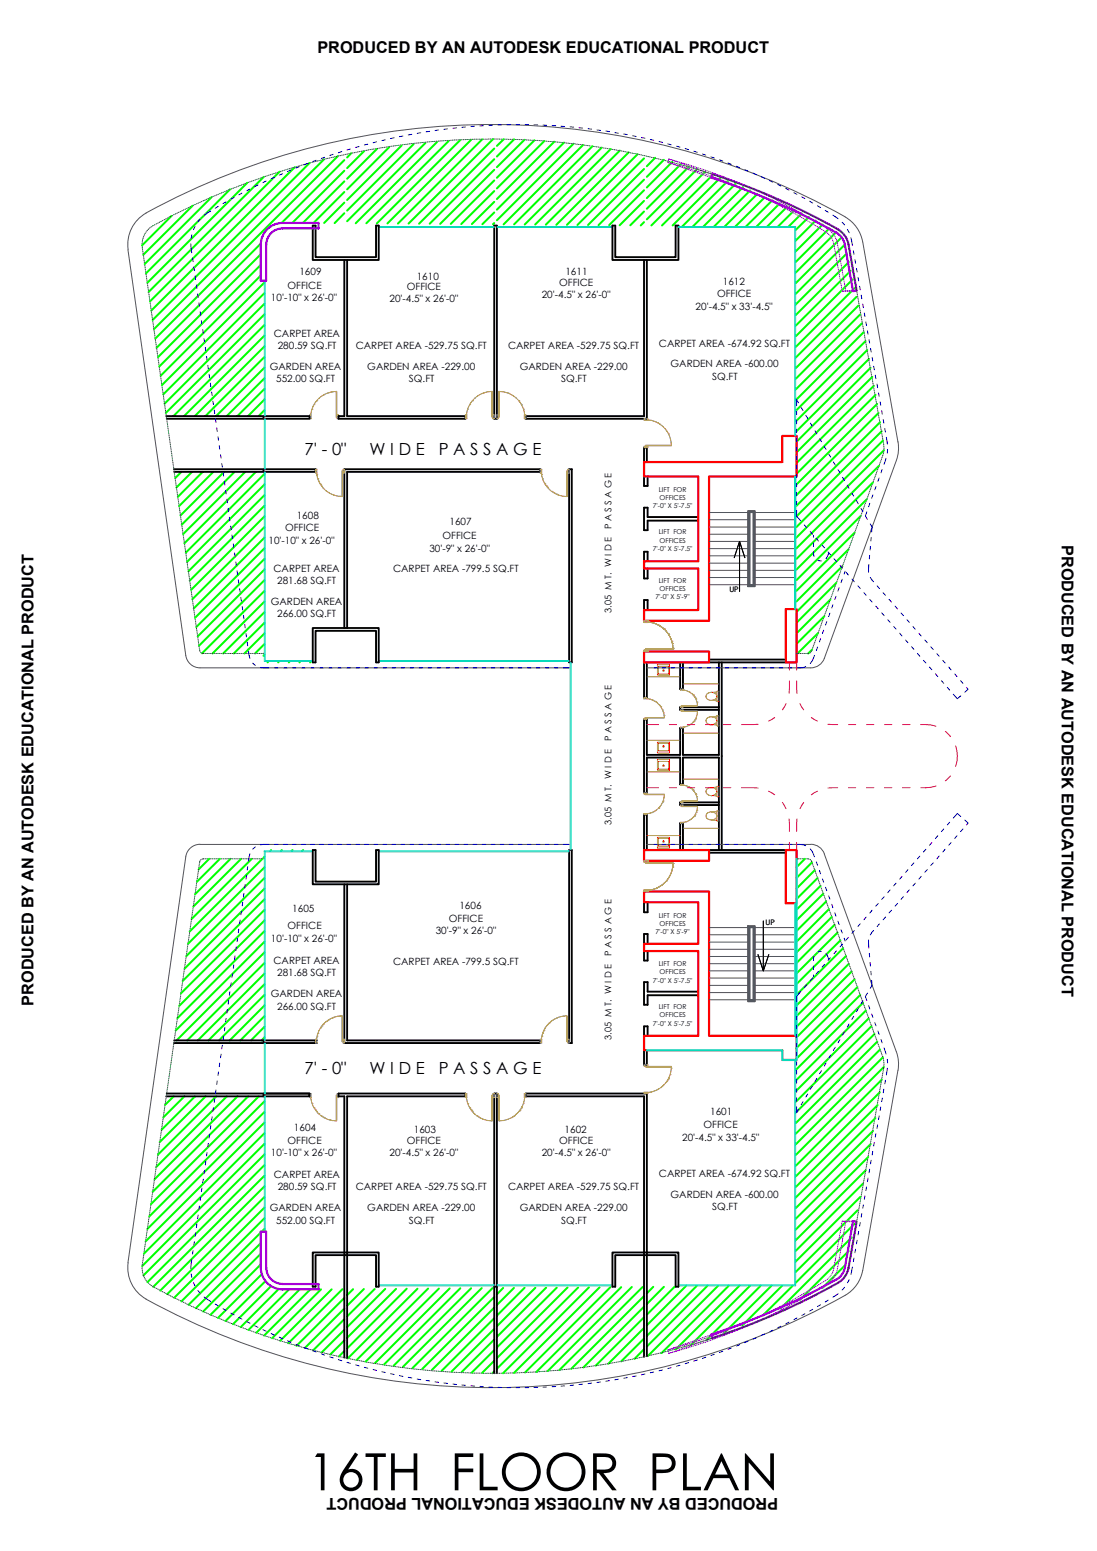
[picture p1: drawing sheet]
<svg xmlns="http://www.w3.org/2000/svg" width="297mm" height="420mm" viewBox="0 0 297 420" stroke-linecap="round" stroke-linejoin="round" font-family="sans-serif">
<defs><g id="words">
<text font-size="13.9" x="83.3" y="403.7">16TH FLOOR PLAN</text>
<g font-size="4.5">
<text x="82.5" y="123.2">7' - 0&quot;</text>
<text x="100.1" y="123.2">W I D E</text>
<text x="118.8" y="123.2">P A S S A G E</text>
<text x="82.5" y="290.9">7' - 0&quot;</text>
<text x="100.1" y="290.9">W I D E</text>
<text x="118.8" y="290.9">P A S S A G E</text>
</g>
<g font-size="4.4">
<text x="86" y="14.3">PRODUCED BY AN AUTODESK EDUCATIONAL PRODUCT</text>
<text x="287.5" y="147.6" transform="rotate(90 287.5 147.6)">PRODUCED BY AN AUTODESK EDUCATIONAL PRODUCT</text>
<text x="9.1" y="272.4" transform="rotate(-90 9.1 272.4)">PRODUCED BY AN AUTODESK EDUCATIONAL PRODUCT</text>
<text x="210.7" y="405.8" transform="rotate(-180 210.7 405.8)">PRODUCED BY AN AUTODESK EDUCATIONAL PRODUCT</text>
</g>
<g font-size="2.7">
<text x="81.1" y="74.5">1609</text>
<text x="112.8" y="75.8">1610</text>
<text x="151.4" y="77.4">OFFICE</text>
<text x="153.1" y="74.5">1611</text>
<text x="195.7" y="77.1">1612</text>
<text x="73.4" y="81.5">10'-10&quot; x 26'-0&quot;</text>
<text x="77.9" y="78.2">OFFICE</text>
<text x="105.5" y="81.9">20'-4.5&quot; x 26'-0&quot;</text>
<text x="110.2" y="78.6">OFFICE</text>
<text x="146.7" y="80.7">20'-4.5&quot; x 26'-0&quot;</text>
<text x="188.4" y="83.9">20'-4.5&quot; x 33'-4.5&quot;</text>
<text x="194.2" y="80.6">OFFICE</text>
<text x="74.1" y="91.2">CARPET AREA</text>
<text x="75.2" y="94.5">280.59 SQ.FT</text>
<text x="96.3" y="94.5">CARPET AREA -529.75 SQ.FT</text>
<text x="137.6" y="94.5">CARPET AREA -529.75 SQ.FT</text>
<text x="178.4" y="94">CARPET AREA -674.92 SQ.FT</text>
<text x="73" y="100.2">GARDEN AREA</text>
<text x="99.5" y="100.2">GARDEN AREA -229.00</text>
<text x="140.7" y="100.2">GARDEN AREA -229.00</text>
<text x="181.6" y="99.5">GARDEN AREA -600.00</text>
<text x="74.8" y="103.5">552.00 SQ.FT</text>
<text x="110.7" y="103.5">SQ.FT</text>
<text x="151.9" y="103.5">SQ.FT</text>
<text x="192.8" y="102.8">SQ.FT</text>
<text x="77.2" y="144">OFFICE</text>
<text x="80.4" y="140.5">1608</text>
<text x="121.7" y="142.2">1607</text>
<text x="72.7" y="147.3">10'-10&quot; x 26'-0&quot;</text>
<text x="116.3" y="149.5">30'-9&quot; x 26'-0&quot;</text>
<text x="119.8" y="146.1">OFFICE</text>
<text x="74.1" y="154.9">CARPET AREA</text>
<text x="106.4" y="155.1">CARPET AREA -799.5 SQ.FT</text>
<text x="75.1" y="158.2">281.68 SQ.FT</text>
<text x="73.3" y="163.9">GARDEN AREA</text>
<text x="75.1" y="167.2">266.00 SQ.FT</text>
<text x="77.9" y="251.7">OFFICE</text>
<text x="79.1" y="247.2">1605</text>
<text x="121.6" y="249.7">OFFICE</text>
<text x="124.4" y="246.2">1606</text>
<text x="73.4" y="255.1">10'-10&quot; x 26'-0&quot;</text>
<text x="118" y="253">30'-9&quot; x 26'-0&quot;</text>
<text x="74.1" y="261.2">CARPET AREA</text>
<text x="106.4" y="261.3">CARPET AREA -799.5 SQ.FT</text>
<text x="75.1" y="264.5">281.68 SQ.FT</text>
<text x="73.3" y="270.2">GARDEN AREA</text>
<text x="75.1" y="273.5">266.00 SQ.FT</text>
<text x="190.5" y="305.7">OFFICE</text>
<text x="192.3" y="302.1">1601</text>
<text x="77.9" y="310">OFFICE</text>
<text x="79.6" y="306.5">1604</text>
<text x="110.2" y="310">OFFICE</text>
<text x="112.1" y="306.9">1603</text>
<text x="151.4" y="310">OFFICE</text>
<text x="152.9" y="306.9">1602</text>
<text x="184.7" y="309">20'-4.5&quot; x 33'-4.5&quot;</text>
<text x="73.4" y="313.3">10'-10&quot; x 26'-0&quot;</text>
<text x="105.5" y="313.3">20'-4.5&quot; x 26'-0&quot;</text>
<text x="146.7" y="313.3">20'-4.5&quot; x 26'-0&quot;</text>
<text x="74.1" y="319.1">CARPET AREA</text>
<text x="75.2" y="322.4">280.59 SQ.FT</text>
<text x="96.3" y="322.4">CARPET AREA -529.75 SQ.FT</text>
<text x="137.6" y="322.4">CARPET AREA -529.75 SQ.FT</text>
<text x="178.4" y="319">CARPET AREA -674.92 SQ.FT</text>
<text x="73" y="328.2">GARDEN AREA</text>
<text x="99.5" y="328.2">GARDEN AREA -229.00</text>
<text x="140.7" y="328.2">GARDEN AREA -229.00</text>
<text x="181.6" y="324.5">GARDEN AREA -600.00</text>
<text x="192.8" y="327.8">SQ.FT</text>
<text x="74.8" y="331.5">552.00 SQ.FT</text>
<text x="110.7" y="331.5">SQ.FT</text>
<text x="151.9" y="331.5">SQ.FT</text>
</g>
<g font-size="2.5">
<text x="165.6" y="143.4" transform="rotate(-90 165.6 143.4)">P A S S A G E</text>
<text x="165.6" y="166" transform="rotate(-90 165.6 166)">3.05 M T. W I D E</text>
<text x="165.6" y="200.8" transform="rotate(-90 165.6 200.8)">P A S S A G E</text>
<text x="165.6" y="223.5" transform="rotate(-90 165.6 223.5)">3.05 M T. W I D E</text>
<text x="165.6" y="259" transform="rotate(-90 165.6 259)">P A S S A G E</text>
<text x="165.6" y="281.7" transform="rotate(-90 165.6 281.7)">3.05 M T. W I D E</text>
</g>
<g font-size="2">
<text x="197.5" y="160.4">UP</text>
<text x="207.3" y="250.7">UP</text>
</g>
<g font-size="1.8">
<text x="176.8" y="137.7">7'-0&quot; X 5'-7.5&quot;</text>
<text x="178.4" y="133.2">LIFT FOR</text>
<text x="178.6" y="135.4">OFFICES</text>
<text x="176.8" y="149.3">7'-0&quot; X 5'-7.5&quot;</text>
<text x="178.4" y="144.8">LIFT FOR</text>
<text x="178.6" y="147">OFFICES</text>
<text x="178.4" y="157.8">LIFT FOR</text>
<text x="178.6" y="160.1">OFFICES</text>
<text x="177.5" y="162.3">7'-0&quot; X 5'-9&quot;</text>
<text x="178.4" y="248.7">LIFT FOR</text>
<text x="178.6" y="250.9">OFFICES</text>
<text x="177.5" y="253.1">7'-0&quot; X 5'-9&quot;</text>
<text x="178.4" y="261.8">LIFT FOR</text>
<text x="178.6" y="264">OFFICES</text>
<text x="176.8" y="266.2">7'-0&quot; X 5'-7.5&quot;</text>
<text x="178.4" y="273.3">LIFT FOR</text>
<text x="178.6" y="275.6">OFFICES</text>
<text x="176.8" y="277.8">7'-0&quot; X 5'-7.5&quot;</text>
</g>
</g></defs>
<!-- layer: door -->
<g fill="none" stroke="#b8a15c" stroke-width=".27">
<path d="M83.8 112.4h.5v1h-.5zM84.1 112.3v.1M84.2 112.2l-.1 .1M84.2 112.1v.1M84.3 111.6l-.1 .4M84.3 111.5v.1M84.3 111.4h.1M84.3 111.2v.1M84.4 110.9v.3M84.5 110.9h.1M84.5 110.7v.1M84.6 110.4l-.1 .3"/>
<path d="M84.7 110.3h-.1M84.8 110.1l-.1 .1M84.9 109.8l-.1 .2M85 109.7l-.1 .1M85 109.6h.1M85.1 109.5l-.1 .1M85.2 109.3l-.1 .1M85.2 109.2v.1M85.4 109l-.2 .2M85.5 108.9l-.1 .1M85.5 108.9h.1M85.7 108.6l-.2 .2"/>
<path d="M85.7 108.6h.1M85.8 108.5h.1M86.3 107.9l-.5 .6M86.4 107.9h.1M86.5 107.8l-.1 .1M86.8 107.5l-.3 .3M86.8 107.5h.1M86.9 107.4v.1M87.1 107.3l-.1 .1M87.1 107.3h.1M87.4 107.1l-.2 .2M87.6 107l-.2 .1"/>
<path d="M87.6 107h.1M87.8 106.9l-.1 .1M88 106.8l-.1 .1M88.4 106.6l-.3 .2M88.6 106.5l-.2 .1M88.7 106.5h-.1M88.7 106.5h.1M89 106.4l-.2 .1M89 106.4h.1M89.2 106.3l-.1 .1M89.3 106.3h-.1M89.3 106.3h.1"/>
<path d="M89.6 106.2l-.2 .1M89.8 106.2h-.1M89.8 106.2h.1M89.9 106.2h.1M90.1 106.1l-.1 .1M90.1 106.1h.1M90.2 106.1h.1M90.6 106.1h-.2M90.6 106.1h.1M91 106h.2v7h-.2zM91 106l-.2 .1M91.2 112.4h.5v1h-.5z"/>
<path d="M126 112.4h.4v1h-.4zM126.3 112.3v.1M126.3 112.2v.1M126.3 112.1v.1M126.4 111.6l-.1 .4M126.5 111.5l-.1 .1M126.5 111.2v.2M126.5 111.1v.1M126.6 110.9v.2M126.6 110.9h.1M126.7 110.7l-.1 .1M126.8 110.4l-.1 .3"/>
<path d="M126.8 110.3h.1M126.8 110.2h.1M127 110.1l-.1 .1M127.1 109.8l-.1 .2M127.1 109.7v.1M127.2 109.6h.1M127.3 109.5l-.1 .1M127.4 109.3l-.1 .1M127.4 109.2v.1M127.5 109.1l-.1 .1M127.6 109l-.1 .1M127.6 108.9v.1"/>
<path d="M127.6 108.9h.1M127.8 108.7l-.1 .1M127.9 108.6v.1M127.9 108.6h.1M127.9 108.5h.1M128.5 107.9l-.6 .6M128.6 107.9h-.1M128.6 107.8v.1M128.7 107.7v.1M129 107.5l-.3 .2M129 107.5h.1M129.1 107.4v.1"/>
<path d="M129.3 107.3l-.2 .1M129.3 107.3h.1M129.6 107.1l-.3 .2M129.8 107l-.2 .1M129.9 106.9l-.1 .1M130.2 106.8l-.3 .1M130.5 106.6l-.3 .2M130.7 106.5l-.1 .1M130.7 106.5h.1M130.9 106.5h-.1M130.9 106.5h.1M131.2 106.4l-.2 .1"/>
<path d="M131.3 106.3l-.1 .1M131.6 106.2l-.2 .1M131.8 106.2h-.1M132.1 106.2h-.3M132.2 106.1l-.1 .1M132.3 106.1h.1M132.6 106.1h-.2M132.7 106.1h.1M132.8 106.1h.1M133.2 106h.2v7h-.2zM133.2 106l-.3 .1M133.4 112.4h.4v1h-.4z"/>
<path d="M134.5 112.4h.5v1h-.5zM135 106h.2v7h-.2zM135.2 106h.1M135.3 106l.1 .1M135.4 106.1h.1M135.5 106.1h.3M135.9 106.1h.1M136 106.1l.4 .1M136.5 106.2h.1M136.6 106.2h.1M136.6 106.2l.2 .1M136.9 106.3h.1"/>
<path d="M137 106.3l.3 .1M137.3 106.4l.1 .1M137.5 106.5h.1M137.6 106.5h.1M137.7 106.5l.3 .2M138 106.7l.3 .1M138.3 106.8h.1M138.4 106.8l.1 .2M138.6 107h.1M138.6 107l.2 .1M138.8 107.1h.1M138.9 107.2l.1 .1"/>
<path d="M139 107.3h.1M139.1 107.3h.1M139.1 107.3l.1 .1M139.3 107.4l.4 .4M139.7 107.8h.1M139.8 107.8v.1M139.8 107.9l.6 .6M140.4 108.5h.1M140.5 108.6h.1M140.5 108.6l.2 .3M140.7 108.9l.1 .1M140.9 109v.1"/>
<path d="M140.9 109.1l.1 .1M141 109.2l.1 .2M141.1 109.5l.1 .1M141.2 109.6h.1M141.2 109.7l.1 .1M141.3 109.8l.1 .2M141.4 110.1l.1 .1M141.5 110.3h.1M141.6 110.4l.1 .3M141.7 110.7v.1M141.7 110.9l.1 .3M141.7 110.9h.1"/>
<path d="M141.9 111.2v.2M141.9 111.5l.1 .1M142 111.6v.4M142 112.4h.4v1h-.4zM142 112h.1M142 112.2l.1 .1M142 112.1v.1M142.1 112.3v.1M174.4 113.4h1v.5h-1zM175.4 113.7h.1M175.5 113.7l.1 .1M175.7 113.8h.1"/>
<path d="M175.8 113.8h.2M176.1 113.8l.1 .1M176.2 113.9h.1M176.2 113.9h.4M176.7 113.9l.1 .1M176.8 114l.3 .1M177.1 114.1h.1M177.2 114.2h.1M177.3 114.2h.1M177.4 114.2h.1M177.5 114.2l.1 .1M177.6 114.3l.2 .1"/>
<path d="M177.8 114.4l.1 .1M178 114.5h.1M178.1 114.6h.1M178.2 114.6h.1M178.2 114.6l.2 .1M178.4 114.7l.1 .1M178.5 114.8h.1M178.6 114.8h.1M178.7 114.9h.1M178.7 114.9l.2 .1M178.9 115v.1M179 115.1l.1 .1"/>
<path d="M179.1 115.2h.1M179.1 115.3h.1M179.3 115.3h.1M179.3 115.3l.2 .2M179.5 115.6h.1M179.5 115.6l.6 .5M180.1 116.2h.1M180.2 116.3h.1M180.3 116.4l.1 .1M180.4 116.5h.1M180.4 116.6h.1M180.4 116.6l.1 .1"/>
<path d="M180.5 116.7l.1 .1M180.6 116.8l.1 .2M180.7 117h.1M180.7 117.1l.1 .1M180.9 117.2v.1M180.9 117.4l.1 .1M181 117.5h.1M181 117.5l.1 .2M181.1 117.7l.1 .3M181.2 118.1h.1M181.3 118.1l.1 .2M181.4 118.4v.1"/>
<path d="M181.5 118.6v.2M181.5 118.9h.1M181.5 119h.1M181.6 119v.2M181.6 119.3l.1 .1M181.7 119.5v.2M181.7 119.7v.1M181.7 119.9v.1M85.4 127.1h.4v1.1h-.4zM85.7 128.3h.1M85.7 128.4l.1 .1M85.7 128.2h.1"/>
<path d="M85.8 128.5h.1M85.8 128.6h.1M85.8 128.7v.1M85.8 128.8h.1M85.9 128.8v.3M85.9 129.1v.1M85.9 129.2l.1 .2M86 129.4h.1M86 129.4v.1M86 129.6v.1M86.1 129.7h.1M86.1 129.7l.1 .3"/>
<path d="M86.2 130l.1 .3M86.3 130.3h.1M86.3 130.4v.1M86.4 130.5l.1 .2M86.5 130.8h.1M86.6 130.8v.1M86.6 130.9h.1M86.6 131h.1M86.7 131v.1M86.7 131.1h.1M86.8 131.2v.1M86.8 131.3h.1"/>
<path d="M86.9 131.4l.2 .2M87.1 131.6h.1M87.1 131.7h.1M87.1 131.7v.1M87.2 131.8h.1M87.2 131.8l.1 .1M87.3 132h.1M87.4 132.1l.1 .1M87.5 132.2l.1 .1M87.6 132.3h.1M87.6 132.3l.1 .1M87.7 132.4l.5 .5"/>
<path d="M88.3 132.9v.1M88.3 133h.1M88.4 133h.1M88.4 133.1l.2 .1M88.6 133.2h.1M88.7 133.2h.1M88.7 133.3h.1M88.9 133.3v.1M88.9 133.4h.1M89 133.4l.1 .1M89.1 133.5l.4 .2M89.5 133.8h.3"/>
<path d="M89.8 133.9h.1M89.9 133.9h.1M89.9 133.9l.1 .1M90.1 134h.1M90.2 134.1h.1M90.3 134.1h.1M90.4 134.1h.1M90.6 134.1l.1 .1M90.7 134.2l.3 .1M91 134.3h.1M91.2 134.3h.1M91.2 134.4h.2"/>
<path d="M91.5 134.4h.1M91.6 134.4h.4M92 134.4h.1M92 134.4l.1 .1M92.2 134.5h.1M92.3 134.5h.3M92.6 127.5h.2v7h-.2zM92.9 127.1h.3v1.1h-.3zM146.3 127.1h.4v1.1h-.4zM146.6 128.2h.1M146.6 128.3h.1M146.6 128.4l.1 .1"/>
<path d="M146.7 128.5h.1M146.7 128.6h.1M146.7 128.7v.1M146.7 128.8l.1 .4M146.8 129.2v.2M146.8 129.4l.1 .1M146.9 129.6v.1M146.9 129.7h.1M147 129.7v.2M147 129.9v.2M147.1 130.1l.1 .2M147.2 130.4h.1"/>
<path d="M147.2 130.4v.2M147.3 130.6l.1 .1M147.4 130.8l.1 .1M147.5 130.9h.1M147.5 131v.1M147.6 131.1h.1M147.6 131.2l.1 .1M147.7 131.4l.1 .2M147.9 131.6h.1M148 131.7h.1M148 131.7l.2 .2M148.2 132h.1"/>
<path d="M148.3 132.1h.1M148.3 132.1l.3 .4M148.7 132.5v.1M148.8 132.6v.1M148.9 132.7h.1M148.9 132.7l.4 .3M149.3 133.1h.1M149.4 133.1l.1 .1M149.6 133.3h.1M149.6 133.3l.2 .1M149.8 133.4h.1M149.9 133.4l.1 .1"/>
<path d="M150.1 133.6h.1M150.1 133.6l.3 .1M150.4 133.8h.1M150.5 133.8h.1M150.6 133.8h.1M150.7 133.9h.1M150.8 133.9h.1M150.8 133.9l.2 .1M151 134l.3 .1M151.4 134.1v.1M151.5 134.2h.1M151.6 134.2l.3 .1"/>
<path d="M151.9 134.3h.1M152.1 134.4h.1M152.2 134.4h.1M152.4 134.4h.1M152.5 134.4h.4M152.9 134.4l.1 .1M153.1 134.5h.3M153.4 127.5h.2v7h-.2zM153.7 127.1h.4v1.1h-.4zM174.4 120.8h1v.5h-1zM174.8 120.6h7v.2h-7zM181.7 120h.1"/>
<path d="M181.8 120.1v.2M181.8 120.3v.1M181.8 120v.1M181.8 120.4v.1M181.8 120.5v.1M174.4 176.1h1.1v.4h-1.1zM174.4 168.2h1.1v.4h-1.1zM174.8 175.8h7.5v.2h-7.5zM175.5 168.5h.1M175.7 168.5h.1M175.7 168.6h.4M176.1 168.6h.1"/>
<path d="M176.2 168.6l.3 .1M176.5 168.7h.1M176.7 168.7l.2 .1M177 168.8h.1M177 168.8l.1 .1M177.1 168.9h.3M177.4 168.9h.1M177.5 169h.1M177.6 169h.1M177.7 169.1h.1M177.8 169.1h.1M177.9 169.1l.1 .1"/>
<path d="M178 169.2l.1 .1M178.2 169.3h.1M178.2 169.3l.1 .1M178.4 169.4l.2 .1M178.6 169.5h.1M178.7 169.6h.1M178.7 169.6l.2 .1M178.9 169.7l.1 .1M179 169.8h.1M179.1 169.8l.1 .1M179.2 169.9h.1M179.2 170h.1"/>
<path d="M179.3 170h.1M179.3 170l.2 .1M179.5 170.2h.1M179.6 170.3h.1M179.7 170.3h.1M179.8 170.4h.1M179.8 170.5h.1M179.9 170.5h.1M180 170.6l.3 .3M180.3 170.9h.1M180.4 171v.1M180.5 171.1h.1"/>
<path d="M180.5 171.1l.1 .2M180.6 171.3l.1 .1M180.7 171.4l.1 .2M180.9 171.6h.1M180.9 171.7h.1M180.9 171.7l.1 .2M181.1 171.9h.1M181.1 171.9l.1 .2M181.2 172.1v.1M181.3 172.3l.1 .2M181.3 172.2v.1M181.4 172.5l.1 .2"/>
<path d="M181.4 172.5h.1M181.5 172.7l.1 .3M181.7 173l.1 .4M181.8 173.4l.1 .3M181.9 173.7h.1M181.9 173.8h.1M182 173.9v.1M182 174v.3M182 174.3h.1M182 174.4h.1M182.1 174.5l.1 .2M182.2 174.8v.1"/>
<path d="M182.2 174.9v.1M182.2 175v.3M182.2 175.3v.1M182.2 175.5h.1M182.2 175.6h.1M182.2 175.6l.1 .1M182.3 175.8h.1M174.3 194.6h.8v.3h-.8zM174.3 189h.8v.3h-.8zM174.6 194.4h5.3v.1h-5.3zM175.1 189.3h.1M175.2 189.3h.1"/>
<path d="M175.2 189.3h.4M175.7 189.3h.1M175.8 189.3l.1 .1M175.9 189.4h.1M176 189.4h.1M176.1 189.4l.1 .1M176.2 189.5h.1M176.4 189.5v.1M176.4 189.6h.1M176.5 189.6h.1M176.6 189.6h.1M176.7 189.7h.1"/>
<path d="M176.8 189.7l.3 .2M177.1 189.9l.2 .1M177.3 190h.1M177.3 190l.2 .1M177.5 190.1h.1M177.6 190.1l.1 .1M177.8 190.3h.1M177.8 190.3l.4 .4M178.3 190.7v.1M178.4 190.8h.1M178.4 190.8l.1 .2M178.5 191h.1"/>
<path d="M178.6 191h.1M178.6 191.1h.1M178.7 191.2l.1 .1M178.8 191.3v.1M178.9 191.4h.1M178.9 191.5h.1M178.9 191.5l.2 .2M179.1 191.8l.1 .1M179.2 191.9h.1M179.2 192l.2 .3M179.4 192.3h.1M179.4 192.3l.1 .2"/>
<path d="M179.5 192.5v.1M179.5 192.6h.1M179.5 192.7l.1 .2M179.6 193l.1 .1M179.6 192.9h.1M179.7 193.1h.1M179.7 193.2h.1M179.7 193.2l.1 .2M179.8 193.4v.1M179.8 193.6v.2M179.8 193.8h.1M179.8 193.9v.1"/>
<path d="M179.8 194v.1M179.8 194.1v.1M179.8 194.3h.1M179.9 194.3v.1M184.2 191.3h.7v.3h-.7zM184.2 192.3h.7v.3h-.7zM184.2 186.7h.7v.3h-.7zM184.2 197h.7v.2h-.7zM184.5 191.2l4.4 .1zM184.5 192.6l4.4 .1zM184.9 186.9h.1M184.9 197h.1"/>
<path d="M185 186.9h.1M185.1 197h-.1M185.1 186.9h.1M185.1 197h.1M185.3 187h.3M185.3 197h.1M185.6 196.9h-.3M185.7 187.1h.1M185.7 196.8v.1M185.7 196.8h.1M185.9 187.1h.1M185.9 196.8h.1"/>
<path d="M186 187.1l.2 .1M186.2 196.7l-.2 .1M186.2 187.2h.1M186.2 187.3h.1M186.3 196.6l-.1 .1M186.4 187.3l.1 .1M186.5 196.5l-.1 .1M186.5 187.4h.1M186.5 196.5h.1M186.6 187.4h.1M186.6 187.4l.1 .1M186.7 196.4l-.1 .1"/>
<path d="M186.7 187.5h.1M186.7 196.4h.1M186.8 187.5l.1 .1M186.9 187.6l.1 .1M187 196.2l-.2 .2M187 187.7h.1M187 196.2h.1M187.1 187.7l.1 .1M187.2 196.1l-.1 .1M187.2 187.9h.1M187.3 196l-.1 .1M187.3 187.9h.1"/>
<path d="M187.3 187.9l.2 .2M187.5 195.8l-.2 .2M187.5 188.1h.1M187.5 195.8h.1M187.6 188.1v.1M187.6 188.2h.1M187.6 195.7v.1M187.7 195.6l-.1 .1M187.7 188.3h.1M187.7 195.6h.1M187.8 188.4h.1M187.8 195.5h.1"/>
<path d="M187.8 188.4v.1M187.8 195.4h.1M187.8 188.5h.1M187.9 195.4h.1M187.9 188.5v.1M188 188.6h.1M188 195.3h.1M188 188.6l.1 .1M188.1 188.8h.1M188.1 195.1l-.1 .2M188.1 188.8l.1 .1M188.1 195.1h.1"/>
<path d="M188.2 189h.1M188.2 194.9l-.1 .2M188.2 189l.1 .1M188.2 194.9h.1M188.3 189.2h.1M188.3 194.7l-.1 .1M188.4 189.2v.1M188.4 194.7h.1M188.4 189.4h.1M188.4 189.4l.1 .2M188.5 189.6l.1 .1M188.5 194.3l-.1 .3"/>
<path d="M188.6 189.7l.1 .3M188.7 194l-.2 .3M188.7 193.9v.1M188.7 190.1h.1M188.7 193.7v.1M188.7 190.2h.1M188.7 190.2v.1M188.7 193.6v.1M188.8 190.4h.1M188.8 190.5v.5M188.8 193.4v.1M188.8 193v.4"/>
<path d="M188.8 191h.1M188.9 191.1v.1M188.9 192.9h-.1M188.9 192.7v.1M174.3 214.8h.8v.3h-.8zM174.6 215.1h5.3v.2h-5.3zM176.8 219.9l-.2 .2M177 219.9h-.1M177.1 219.9h.1M177.2 219.8l-.1 .1M177.3 219.7h-.1M177.4 219.7h-.1"/>
<path d="M177.4 219.6h.1M177.5 219.6h.1M177.8 219.4l-.2 .2M178.2 219l-.4 .4M178.3 218.9v.1M178.3 218.9h.1M178.4 218.9h.1M178.4 218.8h.1M178.5 218.7l-.1 .1M178.6 218.6v.1M178.7 218.5l-.1 .1M178.8 218.3l-.1 .2"/>
<path d="M178.9 218.3h-.1M179 218.2l-.1 .1M179 218.1h.1M179.2 217.7l-.2 .4M179.2 217.7h.1M179.3 217.5v.2M179.4 217.4l-.1 .1M179.4 217.3h.1M179.5 217.2l-.1 .1M179.5 217.2h.1M179.5 217v.1M179.5 217h.1"/>
<path d="M179.6 216.9h-.1M179.6 216.8h.1M179.6 216.7v.1M179.7 216.5l-.1 .1M179.7 216.4v.1M179.8 216.3l-.1 .1M179.8 215.8v.4M179.8 215.7v.1M179.9 215.3l-.1 .3M184.2 218.1h.7v.3h-.7zM184.2 217.1h.7v.3h-.7zM184.2 212.5h.7v.3h-.7z"/>
<path d="M184.5 218.4l4.4 .1zM184.5 216.9l4.4 .2zM184.9 212.7h.1M185 212.7h.1M185.1 212.7l.1 .1M185.3 212.8h.3M185.7 212.8h.1M185.7 212.8l.1 .1M185.9 212.9h.1M186 212.9l.1 .1M186.1 213h.1M186.2 213l.1 .1"/>
<path d="M186.4 213.1h.1M186.5 213.2h.1M186.6 213.2l.1 .1M186.7 213.3l.3 .1M187 213.5h.1M187.1 213.5l.2 .1M187.3 213.7h.1M187.3 213.7l.2 .2M187.5 213.9h.1M187.6 213.9h.1M187.6 214h.1M187.7 214.1v.1"/>
<path d="M187.8 214.2h.1M187.8 214.2v.1M187.9 214.3v.1M188 214.4h.1M188 214.5l.1 .1M188.1 214.6l.1 .2M188.2 214.8l.1 .1M188.3 215h.1M188.4 215v.1M188.4 215.2h.1M188.4 215.2l.1 .1M188.5 215.3l.1 .2"/>
<path d="M188.6 215.5v.1M188.6 215.7l.1 .1M188.7 219.8l-.2 .2M188.7 219.7h.1M188.7 215.8h.1M188.7 219.6h.1M188.7 215.8v.1M188.7 219.5v.1M188.7 219.4v.1M188.7 216v.1M188.8 219.2v.1M188.8 219.1h.1"/>
<path d="M188.8 216.1v.1M188.8 216.3v.1M188.8 216.4v.2M188.8 219.3v.1M188.8 218.9v.1M188.8 218.8h.1M188.8 216.7v.1M188.8 216.8l.1 .1M188.9 218.6l-.1 .1M188.9 218.5v.1M174.3 220.4h.8v.3h-.8zM174.4 233.2h1.1v.4h-1.1z"/>
<path d="M174.8 233.7h7.5v.2h-7.5zM175.1 220.5h.1M175.2 220.4v.1M175.2 220.4h.2M175.6 220.3l-.2 .1M175.7 220.3h.1M175.9 220.3h-.1M175.9 220.3h.1M176 220.3h.1M176.2 220.2l-.1 .1M176.2 220.2h.1M176.3 220.2h.1"/>
<path d="M176.4 220.2h.1M176.4 220.1h.1M176.5 220.1h.1M179 239.9l-.3 .2M179 239.9h.1M179.1 239.8h.1M179.3 239.7l-.2 .1M179.3 239.7h.1M179.4 239.6h.1M179.6 239.5l-.2 .1M179.7 239.4l-.1 .1M179.7 239.3v.1"/>
<path d="M179.8 239.3h.1M179.8 239.2v.1M180.4 238.7l-.5 .5M180.4 238.6h.1M180.5 238.5v.1M180.7 238.3l-.2 .2M180.7 238.3h.1M180.8 238.1l-.1 .1M180.9 238v.1M181 237.9l-.1 .1M181 237.8v.1M181.1 237.7v.1"/>
<path d="M181.2 237.5l-.1 .2M181.2 237.4v.1M181.4 237.3l-.1 .1M181.4 237.2v.1M181.5 236.9l-.1 .3M181.6 236.7l-.1 .2M181.7 236.6v.1M181.8 236.2l-.1 .3M181.9 236l-.1 .2M182 235.8l-.1 .1M182 235.5v.2M182 235.4h.1"/>
<path d="M182.2 234.9l-.2 .4M182.2 234.9h.1M182.2 234.8v.1M182.2 234.3v.4M182.2 234.2v.1M182.2 234.1v.1M182.3 234h-.1M182.3 233.9h.1M184.2 222.7h.7v.3h-.7zM184.9 222.8h.1M185.1 222.7l-.1 .1M185.1 222.7h.1"/>
<path d="M185.6 222.7h-.3M185.7 222.7h.1M185.8 222.6l-.1 .1M186 222.5l-.1 .1M186.2 222.4l-.2 .1M186.3 222.4h-.1M186.5 222.4h-.1M186.5 222.3h.1M186.7 222.2l-.1 .1M186.7 222.2h.1M186.8 222.2h.1M186.8 222.1h.1"/>
<path d="M187 222l-.1 .1M187 221.9v.1M187.1 221.9h.1M187.3 221.8l-.1 .1M187.5 221.6l-.2 .2M187.5 221.6h.1M187.6 221.5v.1M187.7 221.4l-.1 .1M187.7 221.3v.1M187.8 221.3h.1M187.8 221.2h.1M187.9 221.2h.1"/>
<path d="M188 221.1h.1M188.1 220.9l-.1 .2M188.1 220.9h.1M188.2 220.7l-.1 .1M188.2 220.7h.1M188.3 220.5l-.1 .1M188.4 220.5h.1M188.5 220.2l-.1 .2M188.5 220.1v.1M188.5 220.1h.1M174.4 241.1h1.1v.4h-1.1zM175.6 241.2h-.1"/>
<path d="M175.7 241.2h.1M176.1 241.1l-.4 .1M176.1 241.1h.1M176.5 241l-.3 .1M176.6 241h-.1M177 240.9l-.3 .1M177 240.9h.1M177.1 240.8h.1M177.4 240.7l-.2 .1M177.4 240.7h.1M177.6 240.7h-.1M177.6 240.7h.1"/>
<path d="M177.7 240.6l-.1 .1M177.8 240.6h.1M178.1 240.4l-.3 .2M178.3 240.3l-.1 .1M178.4 240.3h.1M178.6 240.2l-.2 .1M178.7 240.1l-.1 .1M86.1 279.9h.1M86.1 280h.1M86.2 279.6l-.1 .3M86.3 279.3l-.1 .3M86.3 279.3h.1"/>
<path d="M86.3 279.2v.1M86.4 279.1v.1M86.4 279.1h.1M86.5 278.8v.2M86.7 278.5l-.1 .3M86.8 278.5h.1M86.8 278.3v.2M86.9 278.3h.1M87.1 278l-.2 .2M87.1 277.9h.1M87.2 277.9h.1M87.4 277.6l-.2 .3"/>
<path d="M87.4 277.6h.1M87.6 277.4l-.1 .1M87.6 277.4h.1M87.7 277.3l-.1 .1M88 277.1l-.3 .2M88.1 277h-.1M88.1 276.9h.1M88.2 276.8l-.1 .1M88.2 276.8h.1M88.3 276.8h.1M88.3 276.7h.1M88.4 276.7h.1"/>
<path d="M88.6 276.5l-.2 .1M88.6 276.5h.1M88.8 276.4l-.1 .1M88.9 276.3h.1M89.1 276.2l-.2 .1M89.1 276.2h.1M89.5 276l-.3 .2M89.5 276h.1M89.8 275.8l-.3 .2M89.9 275.8h.1M90 275.7l-.1 .1M90.1 275.7h.1"/>
<path d="M90.2 275.7h-.1M90.2 275.6v.1M90.3 275.6h.1M90.5 275.5l-.1 .1M90.6 275.5h.1M90.6 275.5h.2M91 275.4h-.2M91.1 275.4h-.1M91.2 275.4h.1M91.4 275.3h-.2M91.5 275.3h.1M92 275.2l-.4 .1"/>
<path d="M92 275.2h.1M92.3 275.2h-.1M92.3 275.2h.3M92.6 275.2h.2v7h-.2zM146.9 280v.1M147 279.9h.1M147 279.7v.2M147 279.6v.1M147.2 279.3l-.1 .3M147.2 279.3h.1M147.2 279.1v.2M147.3 279.1h.1"/>
<path d="M147.5 278.8l-.2 .2M147.5 278.6v.2M147.6 278.5v.1M147.6 278.5h.1M147.6 278.4v.1M147.7 278.3v.1M147.7 278.3h.1M147.8 278.2h.1M147.8 278.1v.1M147.9 278v.1M148 278h.1M148 277.9h.1"/>
<path d="M148.2 277.7l-.2 .2M148.3 277.6l-.1 .1M148.3 277.6h.1M148.6 277.2l-.2 .3M148.7 277.1v.1M148.8 277.1h.1M148.9 277h.1M148.9 276.9h.1M149.1 276.8l-.1 .1M149.1 276.8h.1M149.2 276.7l-.1 .1M149.3 276.6l-.1 .1"/>
<path d="M149.3 276.6h.1M149.5 276.5l-.1 .1M149.5 276.5h.1M149.7 276.4l-.1 .1M149.8 276.3h-.1M150.1 276.1l-.2 .2M150.4 275.9l-.3 .2M150.6 275.9h-.1M150.6 275.8h.1M150.8 275.8h-.1M151 275.7l-.2 .1M151.1 275.6l-.1 .1"/>
<path d="M151.3 275.5l-.1 .1M151.4 275.5h.1M151.5 275.5h.1M151.9 275.4h-.2M152 275.4h-.1M152.1 275.4h.1M152.1 275.3h.1M152.3 275.3h-.1M152.4 275.3h.1M152.5 275.3h.1M152.9 275.2l-.4 .1M153 275.2h-.1"/>
<path d="M153.1 275.2h.3M153.4 275.2h.2v7h-.2zM83.8 296.2h.5v1.1h-.5zM84.1 297.3l.1 .3M84.2 297.6v.1M84.2 297.8h.1M84.2 297.9l.1 .1M84.3 298.1h.1M84.3 298.2v.1M84.3 298.4v.1M84.4 298.5v.1M84.4 298.6v.1"/>
<path d="M84.5 298.7v.2M84.5 298.9h.1M84.5 299l.1 .1M84.6 299.1l.1 .3M84.7 299.5l.2 .2M84.9 299.8v.1M84.9 299.9l.1 .1M85.4 281.5h.4v1.1h-.4zM85.8 281.1l-.1 .4M85.8 281v.1M85.8 280.9v.1M85.9 280.7v.1"/>
<path d="M85.9 280.7h.1M85.9 280.6v.1M85.9 280.4v.1M85.9 280.6h.1M86 280.1l-.1 .3M86 280v.1M91 296.7h.2v6.9h-.2zM91.2 296.2h.5v1.1h-.5zM92.9 281.5h.3v1.1h-.3zM126 296.2h.4v1.1h-.4zM126.3 297.3v.3M126.3 297.6l.1 .1"/>
<path d="M126.4 297.8h.1M126.4 297.9v.1M126.4 298.1h.1M126.5 298.2v.4M126.6 298.6l.1 .3M126.7 298.9h.1M126.7 299v.1M126.7 299.1l.1 .3M126.8 299.5l.2 .2M127 299.8l.1 .1M127.1 299.9v.1M133.2 296.7h.2v6.9h-.2z"/>
<path d="M133.4 296.2h.4v1.1h-.4zM134.5 296.2h.5v1.1h-.5zM135 296.7h.2v6.9h-.2zM141.3 299.9l-.1 .1M141.3 299.8h.1M141.3 299.8v.1M141.5 299.5l-.1 .2M141.7 299.1l-.2 .3M141.7 298.9h.1M141.7 299v.1M141.8 298.6l-.1 .3M141.8 298.5v.1"/>
<path d="M141.9 298.2v.3M142 298.1h-.1M142 296.2h.4v1.1h-.4zM142 297.8h.1M142 297.9v.1M142 297.6v.1M142.1 297.3l-.1 .3M146.3 281.5h.4v1.1h-.4zM146.7 281l-.1 .5M146.7 280.9v.1M146.7 280.7v.1M146.7 280.7h.1"/>
<path d="M146.7 280.6v.1M146.8 280.4l-.1 .1M146.9 280.1l-.1 .3M153.7 281.5h.4v1.1h-.4zM174.4 288.4h1v.5h-1zM174.4 295.9h1v.3h-1zM174.8 288.9h7v.2h-7zM175.4 295.9h.1M175.5 295.9h.1M175.7 295.9h.1M176 295.9h-.2M176.2 295.8l-.1 .1"/>
<path d="M176.2 295.8h.1M176.6 295.8h-.4M176.6 295.7h.1M176.8 295.7h-.1M176.8 295.7h.1M177.1 295.6l-.3 .1M177.4 295.4l-.3 .2M177.6 295.4h-.1M177.7 295.3l-.1 .1M177.7 295.3h.1M177.9 295.3h-.1M178 295.2h-.1"/>
<path d="M178.2 295.1l-.2 .1M178.2 295v.1M178.4 295h-.2M178.4 295h.1M178.6 294.9h-.2M178.9 294.6l-.3 .2M178.9 294.6h.1M179 294.6h.1M179 294.5h.1M179.2 294.4l-.2 .1M179.3 294.3v.1M179.4 294.2l-.1 .1"/>
<path d="M179.4 294.2h.1M179.6 294l-.1 .2M179.6 294h.1M179.8 293.9h-.1M179.8 293.9h.1M180.3 293.3l-.5 .5M180.3 293.3h.1M180.4 293.2h.1M180.5 293.1l-.1 .1M180.5 293h.1M180.7 292.8l-.2 .2M180.7 292.8h.1"/>
<path d="M180.7 292.7h.1M180.8 292.6l-.1 .1M180.8 292.5h.1M180.9 292.3v.2M180.9 292.3h.1M181 292.2l-.1 .1M181 292.1h.1M181.1 292l-.1 .1M181.1 291.9h.1M181.2 291.6v.3M181.4 291.3l-.1 .3M181.4 291.2h.1"/>
<path d="M181.5 291.1h.1M181.5 291v.1M181.5 290.8v.1M181.6 290.5l-.1 .3M181.6 290.4v.1M181.7 290l-.1 .4M181.7 289.8v.1M181.7 289.7v.1M181.8 289.4v.2M181.8 289.4h.1M181.8 289.2v.1M181.8 289.1v.1"/>
<path d="M85 300h.1M85 300l.1 .2M85.1 300.2h.1M85.1 300.3l.1 .1M85.2 300.4l.2 .2M85.4 300.7h.1M85.4 300.8l.3 .2M85.7 301h.1M85.7 301.1h.1M85.7 301.1l.2 .2M85.9 301.4h.1M86 301.4h.1"/>
<path d="M86 301.5h.1M86.1 301.6h.1M86.2 301.6v.1M86.2 301.7h.1M86.3 301.7h.1M86.4 301.7v.1M86.4 301.8l.1 .1M86.5 301.9l.4 .3M86.9 302.2h.1M87 302.3l.1 .1M87.2 302.4h.1M87.2 302.5h.2"/>
<path d="M87.4 302.6h.1M87.5 302.6l.1 .1M87.6 302.7h.1M87.7 302.8h.1M87.9 302.8h.1M87.9 302.8l.1 .1M88.1 302.9h.1M88.1 303l.3 .1M88.4 303.1l.3 .1M88.7 303.2h.1M88.7 303.2v.1M88.8 303.3h.2"/>
<path d="M89 303.3h.1M89.1 303.3h.1M89.2 303.3l.1 .1M89.3 303.4h.1M89.4 303.4l.2 .1M89.7 303.5h.1M89.8 303.5h.1M89.9 303.6h.1M90 303.6h.1M90.1 303.6h.1M90.2 303.6h.1M90.4 303.6h.2"/>
<path d="M90.6 303.6h.1M90.8 303.6h.2M127.1 300h.1M127.2 300l.1 .2M127.3 300.2h.1M127.3 300.3l.1 .1M127.4 300.4l.1 .2M127.5 300.6h.1M127.6 300.7h.1M127.6 300.8l.2 .2M127.8 301h.1M127.9 301.1h.1"/>
<path d="M127.9 301.1l.2 .2M128.1 301.4h.1M128.2 301.4h.1M128.2 301.5h.1M128.3 301.6h.1M128.3 301.6l.1 .1M128.4 301.7h.1M128.5 301.7l.1 .1M128.6 301.8v.1M128.7 301.9h.1M128.7 301.9l.3 .3M129.1 302.2h.1"/>
<path d="M129.1 302.3l.2 .1M129.3 302.4h.1M129.4 302.5h.2M129.6 302.6h.1M129.6 302.6l.2 .1M129.9 302.8h.1M129.9 302.8l.3 .1M130.2 302.9h.1M130.3 303l.2 .1M130.6 303.1l.1 .1M130.8 303.2h.1M130.9 303.2l.3 .1"/>
<path d="M131.2 303.3h.1M131.4 303.3l.2 .1M131.7 303.4l.1 .1M131.8 303.5h.1M131.9 303.5h.2M132.1 303.6h.1M132.3 303.6h.1M132.4 303.6h.2M132.7 303.6h.1M132.8 303.6h.1M132.9 303.6h.3M135.2 303.6h.1"/>
<path d="M135.3 303.6h.1M135.8 303.6h-.4M136 303.6h-.1M136.4 303.5l-.4 .1M136.5 303.5h.1M136.8 303.4l-.2 .1M137 303.3l-.1 .1M137.3 303.3h-.3M137.3 303.3h.1M137.6 303.1l-.1 .2M138 303l-.3 .1M138.1 303h-.1"/>
<path d="M138.3 302.8l-.2 .1M138.5 302.8h-.1M138.5 302.8h.1M138.7 302.6l-.1 .1M138.8 302.6h.1M139 302.5h-.2M139 302.4h.1M139.2 302.3l-.1 .1M139.3 302.2h.1M139.7 301.9l-.4 .3M139.7 301.9h.1M139.8 301.8v.1"/>
<path d="M140 301.7l-.2 .1M140.1 301.6h.1M140.1 301.6l-.1 .1M140.2 301.4h.1M140.2 301.5h-.1M140.3 301.4h-.1M140.5 301.1l-.2 .2M140.6 301h.1M140.8 300.8l-.2 .2M140.8 300.7h.1M140.9 300.6h.1M141 300.4l-.1 .2"/>
<path d="M141.1 300.2h.1M141.1 300.3l-.1 .1M141.2 300v.2M141.2 300h.1"/>
</g>
<!-- layer: 0 -->
<g fill="none" stroke="#0f0" stroke-width=".55">
<path d="M105.4 39.9l-11.4 11.4M108.7 39.4l-14.7 14.8M112 39.1l-18 18M115.2 38.7l-21.2 21.2M118.3 38.5l-22 22M121.5 38.2l-22.3 22.3M124.6 38l-22.6 22.5M127.6 37.9l-22.7 22.6M130.6 37.7l-22.8 22.9M133.5 37.7l-22.9 22.9M136.4 37.7l-1.9 1.8M139.2 37.7l-4.7 4.7"/>
<path d="M142 37.9l-7.5 7.4M144.7 38l-10.2 10.2M147.4 38.2l-12.9 12.8M150.1 38.4l-15.6 15.5M152.7 38.6l-18.2 18.2M155.3 38.9l-20.8 20.8M157.9 39.3l-21.5 21.5M160.4 39.6l-21.2 21.2M162.9 40l-20.8 20.8M46.5 58.5l-8 8M52.1 55.7l-13.3 13.3M57.3 53.4l-18.1 18.1"/>
<path d="M62.3 51.3l-22.8 22.8M66.9 49.5l-27 27.1M71.4 47.9l-31.2 31.2M75.7 46.5l-35.1 35.1M79.9 45.3l-38.9 38.8M83.8 44.1l-42.5 42.6M87.7 43.2l-46 46M91.5 42.3l-49.4 49.4M93.2 43.4l-16.9 17M93.2 46.3l-14.1 14.1M93.2 49.1l-11.2 11.3M93.2 52l-8.3 8.4"/>
<path d="M93.2 54.9l-5.4 5.5M93.2 57.8l-2.6 2.6M95.1 41.5l-1.1 1.2M98.6 40.9l-4.6 4.6M102 40.4l-8 8M133.8 40.2l-20.3 20.4M133.8 43.1l-17.5 17.5M133.8 46l-14.6 14.6M133.8 48.9l-11.7 11.7M133.8 51.8l-8.9 8.9M133.8 54.7l-6 6M133.8 57.6l-3.2 3.1"/>
<path d="M165.4 40.4l-20.5 20.4M167.8 40.8l-20 20.1M170.2 41.3l-19.6 19.6M172.6 41.8l-19.1 19.1M174.4 42.9l-18 18M174.4 45.8l-15.2 15.1M174.4 48.7l-12.3 12.3M174.4 51.5l-9.5 9.5M174.4 54.4l-6.6 6.6M174.4 57.3l-3.7 3.7M177.4 42.7l-2.3 2.3M179.8 43.3l-4.7 4.6"/>
<path d="M182 43.8l-6.9 7M184.3 44.5l-9.2 9.2M186.6 45.1l-11.5 11.4M188.8 45.8l-13.7 13.6M190.9 46.6l-14.5 14.5M193.1 47.3l-13.8 13.8M195.1 48.1l-13 13M197.2 48.9l-12.5 12.5M199.2 49.8l-11.6 11.6M201.2 50.7l-10.7 10.7M203.1 51.6l-9.7 9.8M205 52.6l-8.8 8.8"/>
<path d="M207 53.5l-7.9 7.9M209.1 54.3l-7.1 7.1M211.1 55.1l-6.2 6.3M213.2 56l-5.5 5.4M215.2 56.9l-4.5 4.5M217.1 57.8l-3.6 3.6M219 58.8l-3.6 3.5M220.9 59.8l-5.5 5.4M70.6 66l-28.2 28.2M70.6 68.9l-27.8 27.9M70.6 71.8l-27.5 27.5M70.6 74.7l-27.1 27.1"/>
<path d="M71.6 76.6l-27.8 27.7M71.6 79.4l-27.4 27.4M133.8 60.4l-.3 .3M174.4 60.2l-.9 .9M222.7 60.8l-7.2 7.3M224.6 61.9l-9.1 9M226.3 63l-10.8 10.8M227.9 64.3l-12.4 12.4M228.7 66.3l-13.2 13.3M229.3 68.7l-13.8 13.8M229.8 71l-14.3 14.3M230.3 73.3l-14.8 14.9"/>
<path d="M230.9 75.7l-15.4 15.3M231.4 78l-15.9 15.9M71.6 82.3l-27.1 27.1M71.6 85.2l-26.7 26.7M71.6 88.1l-24.6 24.6M71.6 91l-21.8 21.7M71.6 93.9l-18.8 18.8M71.6 96.8l-16 15.9M71.6 99.6l-13.1 13.1M231.9 80.4l-16.4 16.4M232.4 82.8l-16.9 16.9M232.9 85.2l-17.4 17.4"/>
<path d="M233.4 87.6l-17.9 17.8M233.9 90l-18.3 18.3M234.4 92.4l-18.8 18.8M234.8 94.8l-19.2 19.3M235.3 97.2l-19.7 19.7M235.7 99.6l-20.1 20.2M71.6 102.5l-10.2 10.2M71.6 105.4l-7.3 7.3M71.6 108.3l-4.4 4.4M71.6 111.2l-1.6 1.5M236.2 102.1l-20.6 20.6M236.6 104.5l-21 21"/>
<path d="M237.1 107l-21.5 21.4M237.5 109.4l-21.9 21.9M237.9 111.9l-22.3 22.3M238.3 114.4l-22.7 22.7M238.7 116.8l-23.1 23.1M239.1 119.3l-23.5 23.5M49.1 127.8l-1.7 1.7M52 127.8l-4.2 4.3M54.9 127.8l-6.8 6.8M57.8 127.8l-9.3 9.3M60.6 127.8l-11.7 11.8M63.5 127.8l-14.3 14.3"/>
<path d="M66.4 127.8l-16.8 16.9M69.3 127.8l-19.4 19.4M71.6 128.4l-21.3 21.3M71.6 131.3l-21 20.9M71.6 134.2l-20.6 20.6M71.6 137.1l-20.2 20.2M71.6 139.9l-19.9 19.9M233.1 139.8l-17.4 17.4M234.7 135.2l-19 19.1M236.4 130.7l-20.7 20.7M238 126.2l-22.3 22.3M239.4 121.9l-23.8 23.8"/>
<path d="M71.6 142.8l-19.5 19.5M71.6 145.7l-19.1 19.1M71.6 148.6l-18.8 18.8M71.6 151.5l-18.5 18.4M71.6 154.3l-18.1 18.1M71.6 157.2l-17.7 17.7M226.5 157.9l-10.8 10.8M228.1 153.4l-12.4 12.4M229.8 148.8l-14.1 14.1M231.4 144.3l-15.7 15.7M71.6 160.1l-16.9 16.9M71.6 163l-14.1 14"/>
<path d="M71.6 165.9l-11.2 11.1M71.6 168.8l-8.3 8.2M71.6 171.6l-5.4 5.4M71.6 174.5l-2.5 2.5M71.6 177.4l-.3 .3M72.7 179.2l-.3 .2M75.5 179.2l-.2 .2M78.4 179.2l-.2 .2M81.3 179.2l-.2 .2M84.2 179.2l-.2 .2M219.9 176l-1.1 1M221.5 171.5l-5.5 5.5"/>
<path d="M223.2 166.9l-7.5 7.5M224.8 162.4l-9.1 9.2M56.7 232.6l-2.9 2.9M59.5 232.6l-6.2 6.3M62.4 232.6l-9.6 9.7M65.3 232.6l-13 13M68.2 232.6l-16.3 16.3M71 232.6l-19.6 19.7M71.6 232.1l-.3 .3M71.6 235l-20.7 20.7M71.6 237.9l-21.2 21.1M73.4 230.3l-.2 .2"/>
<path d="M76.3 230.3l-.2 .2M79.2 230.3l-.2 .2M82.1 230.3l-.3 .2M217.9 232.6l-2.2 2.3M219.9 233.6l-4.2 4.2M220.6 235.7l-4.9 5M221.4 237.9l-5.7 5.7M222.2 240l-6.5 6.5M71.6 243.7l-22.1 22.1M71.6 246.5l-22.6 22.6M71.6 249.4l-23.1 23.1M71.6 252.3l-23.6 23.5"/>
<path d="M71.6 255.2l-24 24M71.6 258l-23.8 23.8M71.6 240.8l-21.6 21.6M222.9 242.1l-7.2 7.2M223.7 244.2l-8 8M224.5 246.3l-8.8 8.8M225.2 248.4l-9.5 9.6M226 250.5l-10.3 10.4M226.8 252.6l-11.2 11.2M227.6 254.7l-12 11.9M228.3 256.9l-12.7 12.7M229.1 259l-13.5 13.4"/>
<path d="M71.6 260.9l-20.9 20.9M71.6 263.8l-18 18M71.6 266.7l-15.2 15.1M71.6 269.6l-12.3 12.2M71.6 272.4l-9.4 9.4M71.6 275.3l-6.5 6.5M71.6 278.2l-3.6 3.6M229.8 261.1l-14.2 14.2M230.6 263.2l-15 15M231.4 265.3l-15.8 15.8M232.2 267.4l-16.6 16.6M232.9 269.5l-17.3 17.4"/>
<path d="M233.7 271.6l-18.1 18.2M234.5 273.8l-18.9 18.8M235.2 275.9l-19.6 19.6M236 278l-20.4 20.4M47 297l-2.3 2.3M49.9 297l-5.7 5.7M52.8 297l-9.1 9.1M55.7 297l-12.5 12.4M58.6 297l-15.8 15.8M61.4 297l-19.1 19.1M64.3 297l-22.5 22.5M67.2 297l-25.9 25.9"/>
<path d="M70.1 297l-29.2 29.2M71.6 298.4l-31.2 31.2M71.6 281.1l-.8 .7M236.8 280.1l-21.2 21.2M237.5 282.2l-22 22M237.6 299.4l-22.1 22.1M238.2 295.9l-22.7 22.7M238.3 284.3l-22.8 22.8M238.8 292.5l-23.3 23.3M239.1 286.4l-23.6 23.6M239.3 289l-23.8 23.8M71.6 301.3l-31.7 31.6"/>
<path d="M71.6 304.2l-32.2 32.1M71.6 307l-32.6 32.6M71.6 309.9l-33.1 33.1M71.6 312.8l-32.8 32.7M71.6 315.7l-31.7 31.6M71.6 318.5l-30.1 30.1M234.4 317l-18.9 18.9M235.1 313.4l-19.6 19.7M235.8 309.9l-20.3 20.2M236.4 306.4l-20.9 20.9M237 302.9l-21.5 21.5M70.6 336.8l-17.6 17.6"/>
<path d="M70.6 339.7l-15.6 15.6M70.6 333.9l-19.5 19.6M71.6 321.4l-28.2 28.2M71.6 324.3l-26.3 26.3M71.6 327.2l-24.4 24.4M71.6 330.1l-22.5 22.4M71.6 332.9l-.7 .8M229.8 338.9l-13.2 13.2M230.6 335.2l-19.3 19.3M231.4 331.5l-16 16M232.2 327.9l-16.8 16.7M233 324.2l-17.5 17.5"/>
<path d="M233.7 320.6l-18.2 18.2M70.6 342.5l-13.6 13.7M70.9 345.2l-11.9 11.8M71.9 347.1l-10.8 10.8M73.4 348.4l-10.3 10.3M75.5 349.2l-10.3 10.3M78.3 349.3l-11 11M81.2 349.3l-11.8 11.7M84 349.3l-12.5 12.5M86.9 349.3l-13.2 13.2M89.8 349.3l-13.9 13.9M92.7 349.2l-14.6 14.7"/>
<path d="M93.2 351.6l-12.9 13M93.2 354.5l-10.7 10.7M93.2 357.4l-8.4 8.4M95.6 349.2l-1.6 1.6M98.5 349.2l-4.5 4.5M101.4 349.2l-7.4 7.4M104.3 349.2l-10.3 10.3M107.2 349.2l-13.2 13.2M110.1 349.1l-16.1 16.2M113 349.1l-18.8 18.9M115.9 349.1l-19.3 19.3M118.8 349.1l-19.8 19.7"/>
<path d="M121.8 349l-20.3 20.3M124.6 349l-20.6 20.6M127.6 349l-21 21M130.4 348.9l-21.3 21.4M133.4 348.9l-21.7 21.7M133.8 351.4l-19.5 19.5M133.8 354.2l-16.9 16.9M133.8 357.1l-14.2 14.2M133.8 360l-11.5 11.5M136.2 348.9l-1.7 1.7M139.2 348.9l-4.7 4.6M142 348.9l-7.5 7.5"/>
<path d="M145 348.9l-10.5 10.4M147.9 348.8l-13.4 13.3M150.8 348.8l-16.3 16.2M153.7 348.8l-19.2 19.1M156.6 348.8l-22.1 22M159.5 348.7l-23.3 23.3M162.4 348.7l-23.2 23.2M165.3 348.7l-23.1 23.1M168.2 348.7l-23 23M171.1 348.6l-22.8 22.8M174 348.6l-22.6 22.6M174.4 351.1l-19.7 19.7"/>
<path d="M174.4 354l-16.4 16.4M174.4 356.9l-13.1 13M174.4 359.7l-9.7 9.7M176.9 348.6l-1.8 1.8M179.8 348.6l-4.7 4.7M182.6 348.6l-7.5 7.5M185.8 348.3l-10.7 10.7M188.7 348.3l-13.6 13.6M191.6 348.3l-16.5 16.5M194.5 348.3l-19.1 19M197.3 348.3l-18.2 18.3M200.2 348.3l-17.3 17.3"/>
<path d="M203.1 348.3l-16.1 16.1M206 348.3l-14.7 14.7M208.9 348.3l-13 13M211.8 348.3l-10.8 10.8M214.6 348.3l-8 8M228.9 342.7l-6.2 6.2M93.2 360.2l-6.1 6.2M93.2 363.1l-3.8 3.8M93.2 366l-1.4 1.5M133.8 362.9l-8.8 8.8M133.8 365.7l-6.1 6.1M133.8 368.6l-3.3 3.3"/>
<path d="M133.8 371.5l-.5 .5M174.4 362.6l-6.2 6.2M174.4 365.5l-2.6 2.6"/>
</g>
<!-- layer: WALL -->
<g fill="none" stroke="#000" stroke-width=".51">
<path d="M84.7 61.1h.7v8.6h16.4v-8.6h.7v9.3h-17.8zM93.2 70.4v42.3h-1.5v.7h34.3v-.7h-32v-42.3M133.8 61.1h.7v52.3h-.7zM165.8 61.1h.8v8.6h16.3v-8.6h.8v9.3h-17.9zM174.4 70.4v42.3h-32v.7h32.7v-43M45 112.7h38.8v.7h-38.7M71.3 112.7v.7M47.1 127.1h38.3v.7h-38.2M71.3 127.1v.7M154.1 127.1h.7v52.3h-.7zM174.4 125.2v-3.9h.7v3.9M174.4 129.1v2.5h1v-2.5"/>
<path d="M174.4 152v-2.5h1v2.5M174.4 154v2.7h1v-2.7M189.1 140.1h-13.7v-2.6h-1v6.1h1v-2.6h13.7M84.7 170.1h17.8v9.3h-.7v-8.5h-16.4v8.5h-.7zM93.2 170.1v-43h53.1v.7h-52.3v42.3M174.4 179.4v9.6h.7v-9.6M174.4 165.3v-2.8h1v2.8M184.2 179.4v7.3h.7v-7.3M192 179.4h20.8M192 178.7h20.8M194.7 179.4v25.1h-9.8v-7.3h-.7v7.3h-9.1v-9.6h-.7v19.9h.7v-9.6h9.1v7.3h.7v-7.3h9.8v25.1M195.4 179.4v50.9"/>
<path d="M194.7 191.6h-10.5v.7h10.5M194.7 217.4h-10.5v.7h10.5M84.7 230.3h.7v8.5h16.4v-8.5h.7v9.3h-17.8zM93.2 239.6v43h53.1v-.8h-52.3v-42.2M154.1 230.3h.7v52.3h-.7zM174.4 230.3v-9.6h.7v9.6M184.2 230.3v-7.3h.7v7.3M192 230.3h20.8M192 231h20.8M174.4 244.4v2.7h1v-2.7M174.4 255.7v-2.7h1v2.7M174.4 257.6v2.6h1v-2.6"/>
<path d="M189.1 268.6h-13.7v-2.5h-1v6.1h1v-2.6h13.7M45.1 296.2h38.7v.8h-38.8M47.1 282.6h38.7M47.2 281.8h38.6M71.3 281.8v.8M71.3 296.2v.8M71.6 296.2h12.2M85.4 281.8v.8M174.4 284.5v3.9h.7v-3.9M174.4 280.6v-2.6h1v2.6M84.7 339.3h17.8v9.3h-.7v-8.6h-16.4v8.6h-.7zM165.8 339.3h17.9v9.3h-.8v-8.6h-16.3v8.6h-.8z"/>
<path d="M133.8 348.6h.7M93.2 367.8v-70.8h-1.5v-.8h34.3v.8h-32v70.9M133.8 372v-75.8h.7v75.8M175.1 367.4v-71.2h-32.7v.8h32v70.6"/>
</g>
<!-- layer: Columns -->
<path d="M174.4 125.2h37.4v-7.1h3.9v11h-23.7v39.1h-17.6v-2.9h14.7v-11.3h-14.7v-2h14.7v-22.9h-14.7zM174.4 176.5h17.6v2.9h-17.6zM212.8 165h2.9v14.4h-2.9zM174.4 230.3h17.6v2.9h-17.6zM212.8 230.3h2.9v14.4h-2.9zM174.4 241.5h17.6v39.1h23.7v6.5h-3.9v-2.6h-37.4v-3.9h14.7v-23h-14.7v-1.9h14.7v-11.3h-14.7z" fill="none" stroke="#f00" stroke-width=".59"/>
<!-- layer: glass -->
<g fill="none" stroke="#0dd" stroke-width=".27">
<path d="M71.6 76v36.7M71.8 76v36.7M102.5 61.6h31.3M102.5 61.4h31.3M134.5 61.6h31.3M134.5 61.4h31.3M183.7 61.6h31.5v56.5M183.7 61.4h31.7v56.7M71.6 113.4v13.7M71.8 113.4v13.7M71.6 127.8v51.4h13.1M71.8 127.8v51.1h12.9"/>
<path d="M215.2 129.1v35.9M215.4 129.1v35.9M102.5 179.2h51.6M102.5 178.9h51.6M154.4 179.4v50.9M154.6 179.4v50.9M84.7 230.5h-13.1v51.3M84.7 230.7h-12.9v51.1M102.5 230.5h51.6M102.5 230.7h51.6M215.2 244.7v35.9M215.4 244.7v35.9"/>
<path d="M71.6 282.6v13.6M71.6 297v36.7M71.8 282.6v13.6M71.8 297v36.7M215.2 287.1v61h-31.5M215.4 287.1v61.2h-31.7M102.5 348.1h31.3M102.5 348.3h31.3M134.5 348.1h31.3M134.5 348.3h31.3"/>
</g>
<!-- layer: rcc -->
<path d="M192.9 47.1a182.1 182.1 0 0 1 34.6 15.5l1.1 1 1 1.9 2.4 13.2-1 .2-2.3-13.1-.9-1.6a7.5 7.5 0 0 0-3.1-2.1 190.3 190.3 0 0 0-32.1-14l.2-.9M72.3 62.1a5.8 5.8 0 0 1 4.2-1.7h9.7v1.5h-9.7a4.4 4.4 0 0 0-4.4 4.4v9.7h-1.5v-9.7a5.8 5.8 0 0 1 1.7-4.2zM70.6 333.7h1.5v9.7a4.4 4.4 0 0 0 4.4 4.4h9.7v1.5h-9.7a5.9 5.9 0 0 1-5.9-5.9zM226.4 346.6a190.3 190.3 0 0 1-33.8 14.9M226.9 347.5a191.3 191.3 0 0 1-34 15l-.3-.9M228.8 343.3l2.2-12.5 1 .1-2.4 13.3-1 1.9-1.7 1.4M228.8 343.3l-.6 1.7-.8 .9-1 .8" fill="none" stroke="#a500dd" stroke-width=".59"/>
<g fill="none" stroke="#a500dd" stroke-width=".27">
<path d="M180.9 44l.2 .1M180.9 43.9l.3 .2M181 43.5v.1M181.1 43.1v.1M181.1 43.1h.2M181.3 44.2h.2M181.4 44.2h.2M181.6 43.3h.2M181.6 43.2l.2 .1M181.8 44.4h.2M181.9 44.3l.2 .1M182 43.3l.3 .1"/>
<path d="M182 43.4l.2 .1M182.3 44.5l.2 .1M182.4 44.4l.2 .1M182.5 43.5h.2M182.5 43.5l.2 .1M182.7 44.6l.2 .1M182.9 44.6h.1M183 43.6l.2 .1M183 43.7l.1 .1M183.2 44.8l.2 .1M183.3 44.7l.2 .1M183.4 43.9h.2"/>
<path d="M183.5 43.8h.2M183.7 45l.1 .1M183.8 44.9h.2M183.9 44.1h.2M184 43.9h.1M184.1 45.2h.2M184.2 45h.2M184.3 44.2l.2 .1M184.4 44l.2 .1M184.6 45.3l.2 .1M184.7 45.1l.2 .1M184.8 44.4h.2"/>
<path d="M184.9 44.1l.2 .1M185.1 45.5h.1M185.2 45.2l.2 .1M185.3 44.5l.2 .1M185.3 44.3l.2 .1M185.5 45.6l.2 .1M185.6 45.4l.3 .1M185.7 44.7l.2 .1M185.8 44.4l.2 .1M185.9 45.8l.3 .1M186.1 45.5l.2 .1M186.2 44.9h.2"/>
<path d="M186.3 44.6h.2M186.4 46h.2M186.6 45.7h.2M186.7 45l.1 .1M186.7 44.7l.2 .1M186.9 46.1l.1 .1M187 45.8l.3 .1M187.1 45.2h.2M187.2 44.9h.2M187.3 46.3h.2M187.5 46h.2M187.6 45.3l.2 .1"/>
<path d="M187.7 45l.1 .1M187.8 46.5h.2M188 46.1l.2 .1M188.1 45.5l.1 .1M188.1 45.2h.2M188.3 46.6l.1 .1M188.4 46.3h.3M188.5 45.7h.2M188.6 45.3l.2 .1M188.7 46.8h.2M188.9 46.4l.2 .1M188.9 45.8l.3 .1"/>
<path d="M189.1 45.5h.1M189.2 46.9l.2 .1M189.4 46.6h.2M189.4 46h.2M189.5 45.6l.2 .1M189.6 47.1h.2M189.8 46.8h.2M189.9 46.1l.2 .1M190 45.8h.2M190.1 47.3h.2M190.3 46.9l.2 .1M190.3 46.3l.2 .1"/>
<path d="M190.5 45.9l.1 .1M190.6 47.4l.2 .1M190.8 47.1h.2M190.8 46.5l.2 .1M190.9 46.1h.2M191 47.6l.2 .1M191.2 47.2l.2 .1M191.3 46.6l.1 .1M191.4 46.2l.2 .1M191.5 47.7l.2 .1M191.7 47.4h.2M191.7 46.8h.2"/>
<path d="M191.9 46.4l.1 .1M192 47.9h.1M192.2 47.6h.1M192.2 47h.2M192.3 46.6h.2M192.4 48.1h.2M192.6 47.7l.2 .1M192.7 47.1l.1 .1M192.8 46.7l.2 .1M193.1 47.9h.2M193.2 46.9l.2 .1M193.5 48l.2 .1"/>
<path d="M193.7 47.1h.2M194 48.2l.2 .1M194.2 47.2l.1 .1M194.5 48.4l.1 .1M194.6 47.4l.2 .1M194.9 48.5l.2 .1M195.1 47.6h.2M195.4 48.7l.2 .1M195.5 47.7l.2 .1M195.8 48.9l.2 .1M196 47.9h.2M196.3 49.1h.2"/>
<path d="M196.4 48.1l.2 .1M196.7 49.3h.2M196.9 48.2l.2 .1M197.2 49.4l.2 .1M197.4 48.5h.1M197.6 49.6l.2 .1M197.8 48.6l.2 .1M198.1 49.8l.2 .1M198.3 48.8l.1 .1M198.6 50l.1 .1M198.7 49l.2 .1M199 50.2h.2"/>
<path d="M199.2 49.2l.2 .1M199.4 50.3l.3 .1M199.6 49.3l.2 .1M199.9 50.5l.2 .1M200.1 49.5l.2 .1M200.4 50.7l.1 .1M200.5 49.7l.2 .1M200.8 50.9l.2 .1M201 49.9l.1 .1M201.3 51.1l.1 .1M201.4 50.1l.2 .1M201.7 51.3l.2 .1"/>
<path d="M201.9 50.3l.2 .1M202.2 51.5h.1M202.3 50.5l.2 .1M202.6 51.7l.2 .1M202.8 50.7l.2 .1M203 51.9l.2 .1M203.2 50.9l.2 .1M203.5 52.1h.2M203.7 51.1l.1 .1M203.9 52.3l.2 .1M204.1 51.3h.2M204.4 52.5l.2 .1"/>
<path d="M204.6 51.5h.1M204.8 52.6l.2 .1M205 51.7l.2 .1M205.3 52.9h.2M205.5 51.9h.1M205.7 53.1l.2 .1M205.9 52.1h.2M206.2 53.3l.1 .1M206.3 52.3l.2 .1M206.6 53.5l.2 .1M206.8 52.5l.1 .1M207.1 53.7l.1 .1"/>
<path d="M207.2 52.7l.2 .1M207.5 53.9l.2 .1M207.7 52.9l.1 .1M208 54.1l.1 .1M208.1 53.1l.2 .1M208.4 54.3l.1 .1M208.5 53.3l.2 .1M208.8 54.6h.2M209 53.5l.1 .1M209.3 54.8h.1M209.4 53.7l.2 .1M209.7 55l.2 .1"/>
<path d="M209.9 54h.1M210.1 55.2l.2 .1M210.3 54.2l.2 .1M210.6 55.4l.1 .1M210.7 54.4l.2 .1M211 55.7h.2M211.2 54.6l.1 .1M211.4 55.9l.2 .1M211.6 54.8l.2 .2M211.9 56.1l.2 .1M212 55.1l.2 .1M212.3 56.3l.2 .1"/>
<path d="M212.5 55.3l.2 .1M212.7 56.5l.2 .1M212.9 55.5l.2 .2M213.2 56.8l.1 .1M213.3 55.8l.2 .1M213.6 57l.2 .1M213.8 56l.1 .1M214.1 57.2l.1 .1M214.2 56.2l.2 .1M214.5 57.5l.1 .1M214.6 56.5h.2M214.9 57.7l.2 .1"/>
<path d="M215.1 56.7l.1 .1M215.3 57.9l.2 .1M215.5 56.9l.2 .1M215.7 58.2l.2 .1M215.9 57.2l.2 .1M216.2 58.4l.1 .1M216.3 57.4l.2 .1M216.6 58.7h.2M216.8 57.6l.1 .1M217 58.9l.2 .1M217.2 57.9l.2 .1M217.4 59.1l.2 .2"/>
<path d="M217.6 58.1l.2 .1M217.9 59.4l.1 .1M218 58.4h.2M218.3 59.6l.2 .1M218.5 58.6l.1 .1M218.7 59.9l.2 .1M218.9 58.8l.2 .2M219.3 59.1l.2 .1M219.8 59.3l.1 .1M220.1 59.6l.2 .1M220.6 59.8l.1 .1M219.1 60.1l.2 .1"/>
<path d="M219.6 60.4l.1 .1M220 60.6l.1 .1M220.4 60.9l.2 .1M220.8 61.1l.2 .1M221 60.1l.2 .1M221.2 61.4l.2 .1M221.4 60.4h.2M221.6 61.6l.2 .2M221.8 60.6l.2 .1M222.1 61.9l.1 .1M222.3 60.9h.1M222.5 62.1l.1 .2"/>
<path d="M222.7 61.1l.1 .1M222.9 62.4l.2 .1M223.1 61.4l.1 .1M223.3 62.6l.4 .3M223.5 61.6l.2 .1M223.9 61.9l.3 .1M224 63.1l.1 .1M224.3 63.4l.2 .2M224.4 62.2l.2 .1M224.7 63.8l.1 .1M224.8 62.5l.1 .1M225 64.2l.1 .1"/>
<path d="M225.1 62.9l.2 .1M225.2 64.5l.1 .2M225.4 65l.1 .2M225.5 63.2l.1 .2M225.6 65.4l.1 .2M225.7 65.9l.1 .4M225.8 63.6l.1 .2M225.9 66.6v.2M225.9 67.1l.1 .2M226 64l.1 .2M226 67.6l.1 .2M226.1 68.1l.1 .2"/>
<path d="M226.2 68.6v.1M226.2 64.5l.1 .1M226.3 69v.2M226.4 69.5v.2M226.5 64.9v.2M226.5 70v.2M226.6 70.5v.2M226.6 65.3l.1 .3M226.7 71v.1M226.7 65.8l.1 .4M226.8 71.4v.3M226.8 71.9v.2"/>
<path d="M226.8 66.4l.1 .3M226.9 72.4v.2M226.9 67l.1 .1M227 72.9v.2M227 67.4v.2M227.1 73.3v.3M227.1 67.9v.2M227.2 73.9v.1M227.2 68.4v.2M227.3 74.3v.2M227.3 68.9v.2M227.3 74.8v.2"/>
<path d="M227.3 69.3l.1 .2M227.4 75.3v.2M227.4 69.8l.1 .2M227.5 75.8v.2M227.5 70.3l.1 .2M227.6 76.3v.1M227.6 70.8v.2M227.7 76.7v.2M227.7 71.3v.1M227.8 77.2v.2M227.8 71.7v.3M227.9 77.7v.2"/>
<path d="M227.9 72.2v.2M227.9 78.2v.2M227.9 72.7l.1 .2M228 78.7l.1 .2M228 73.2l.1 .2M228.1 73.7v.2M228.2 74.2v.2M228.3 74.7v.1M228.4 75.1v.2M228.4 75.6l.1 .2M228.4 78.8h.2M228.4 78.9h.2"/>
<path d="M228.5 76.1l.1 .2M228.6 76.6l.1 .2M228.7 77v.2M228.8 77.5v.2M228.9 78v.2M228.9 78.9h.2M229 78.5l-.1 .2M229 78.7h.1M229.4 78.7h.2M229.4 78.9h.2M229.9 78.7h.2M229.9 78.9h.2"/>
<path d="M230.4 78.7h.2M230.4 78.9h.2M230.9 78.7h.2M230.9 78.9h.1M231.4 78.7h.1M231.8 78.7h.2M226.4 340v.2M226.5 339.5v.2M226.6 339v.2M226.7 338.5v.2M226.8 338.1v.1M226.8 337.6v.2"/>
<path d="M226.9 337.1v.2M227 336.6v.2M227.1 336.1v.2M227.2 335.6v.3M227.3 335.2v.2M227.3 334.7v.2M227.4 334.2v.2M227.5 339.7l-.1 .1M227.5 333.7v.2M227.6 339.2l-.1 .2M227.6 333.2v.2M227.6 338.7v.2"/>
<path d="M227.7 332.8v.1M227.7 338.2v.2M227.8 332.3v.2M227.8 337.7v.2M227.9 331.8v.2M227.9 337.3v.2M227.9 331.3v.2M228 336.8l-.1 .2M228.1 336.3l-.1 .2M228.1 330.8h.1M228.1 330.8l-.1 .2M228.1 335.8v.2"/>
<path d="M228.2 335.4v.1M228.3 334.8v.3M228.4 334.4v.1M228.4 330.9h.2M228.4 330.8h.2M228.5 333.9l-.1 .2M228.6 333.4l-.1 .2M228.7 332.9l-.1 .2M228.7 332.4v.2M228.8 332v.2M228.9 330.9l.1 .3M228.9 331.5v.2"/>
<path d="M228.9 330.8h.2M229 330.9h.1M229.4 330.9h.2M229.4 330.8h.2M229.9 330.9h.2M229.9 330.8h.2M230.4 330.9h.2M230.4 330.8h.2M230.9 330.9h.2M230.9 330.8h.1M231.4 330.9h.1M231.8 330.9h.2"/>
<path d="M197.8 360l-.2 .1M198.3 359.8l-.2 .1M198.7 359.6l-.1 .1M199.2 359.4l-.2 .1M199.7 359.3l-.3 .1M200.1 359.1l-.2 .1M200.5 358.9l-.1 .1M200.7 359.9l-.2 .1M201 358.7l-.2 .1M201.1 359.7l-.1 .1M201.4 358.5l-.1 .1M201.6 359.5l-.2 .1"/>
<path d="M201.9 358.3l-.2 .1M202.1 359.3l-.2 .1M202.3 358.1l-.1 .1M202.5 359.1l-.2 .1M202.8 357.9l-.2 .1M203 358.9l-.2 .1M203.2 357.7l-.2 .1M203.4 358.7l-.2 .1M203.7 357.5l-.2 .1M203.8 358.5l-.1 .1M204.1 357.3l-.2 .1M204.3 358.3l-.2 .1"/>
<path d="M204.6 357.2h-.2M204.7 358.1l-.1 .1M205 356.9l-.2 .1M205.2 358h-.2M205.5 356.7l-.2 .1M205.6 357.7l-.1 .1M205.9 356.5l-.2 .1M206.1 357.5l-.2 .1M206.3 356.3l-.1 .1M206.5 357.3l-.2 .1M206.8 356.1l-.2 .1M206.9 357.1l-.1 .1"/>
<path d="M207.2 355.9l-.1 .1M207.4 356.9l-.2 .1M207.7 355.7l-.2 .1M207.8 356.7l-.1 .1M208.1 355.5h-.1M208.3 356.5l-.2 .1M208.5 355.2l-.1 .1M208.7 356.3h-.2M209 355l-.2 .1M209.1 356.1h-.1M209.4 354.8l-.1 .1M209.6 355.8l-.2 .1"/>
<path d="M209.9 354.6l-.2 .1M210 355.6l-.1 .1M210.3 354.4l-.2 .1M210.5 355.4l-.2 .1M210.7 354.2l-.1 .1M210.9 355.2l-.2 .1M211.2 353.9l-.2 .1M211.3 355h-.1M211.6 353.7l-.2 .1M211.8 354.7l-.2 .1M212.1 353.5l-.2 .1M212.2 354.5l-.2 .1"/>
<path d="M212.5 353.3h-.2M212.7 354.3l-.2 .1M212.9 353l-.2 .1M213.1 354.1h-.2M213.3 352.8l-.1 .1M213.5 353.8l-.2 .1M213.8 352.6l-.2 .1M213.9 353.6l-.1 .1M214.2 352.4l-.1 .1M214.4 353.4l-.2 .1M214.6 352.1l-.1 .1M214.8 353.1l-.2 .2"/>
<path d="M215.1 351.9l-.2 .1M215.2 352.9l-.1 .1M215.5 351.6l-.2 .1M215.7 352.7h-.2M215.9 351.4l-.2 .1M216.1 352.4l-.2 .1M216.3 351.2l-.1 .1M216.5 352.2l-.2 .1M216.8 350.9l-.2 .1M216.9 351.9l-.1 .1M217.2 350.7l-.2 .1M217.4 351.7l-.2 .1"/>
<path d="M217.6 350.5h-.2M217.8 351.5l-.2 .1M218 350.2l-.1 .1M218.2 351.2l-.2 .1M218.5 350h-.2M218.6 351l-.1 .1M218.9 349.7l-.2 .1M219.1 350.8h-.2M219.3 349.5l-.2 .1M219.5 350.5l-.2 .1M219.7 349.2l-.1 .1M219.9 350.3h-.1"/>
<path d="M220.1 349l-.1 .1M220.3 350l-.2 .1M220.6 348.7l-.2 .1M220.7 349.7l-.1 .1M221 348.5l-.2 .1M221.2 349.5l-.2 .1M221.4 348.2l-.2 .1M221.6 349.2l-.2 .1M221.8 348l-.2 .1M222 349l-.2 .1M222.2 347.7l-.1 .1M222.4 348.7l-.1 .1"/>
<path d="M222.6 347.4l-.1 .1M222.8 348.5l-.1 .1M223.1 347.2l-.2 .1M223.2 348.2l-.1 .1M223.7 348l-.2 .1M223.7 346.8l-.4 .2M224.1 346.5l-.1 .1M224.2 347.6l-.3 .2M224.5 346.1l-.2 .2M224.6 347.3l-.2 .2M224.8 345.8l-.1 .1M224.9 347l-.1 .2"/>
<path d="M225.1 345.4l-.1 .2M225.3 346.7l-.2 .1M225.3 345l-.1 .1M225.5 344.5l-.1 .2M225.6 346.3l-.1 .2M225.7 344l-.1 .2M225.8 343.4l-.1 .4M225.9 345.9l-.1 .2M225.9 342.9v.2M226 342.4l-.1 .2M226.1 341.9l-.1 .2M226.1 345.5l-.1 .2"/>
<path d="M226.2 341.4l-.1 .2M226.2 340.9v.3M226.3 345l-.1 .3M226.3 340.5v.1M226.5 344.6v.2M226.7 344.2l-.1 .1M226.8 343.5l-.1 .4M226.9 343.1l-.1 .1M227 342.5l-.1 .3M227 342.1v.2M227.1 341.6v.2M227.2 341.1v.2"/>
<path d="M227.3 340.6v.2M227.4 340.1l-.1 .2M180.9 365.7v.1M181 366v.3M181.1 366.5l.2 .1M181.1 365.6l-.2 .1M181.2 365.6l-.3 .1M181.3 366.6h-.2M181.6 365.4l-.3 .1M181.8 366.4l-.2 .1 .2-.1M182 365.3l-.2 .1M182.1 365.3l-.2 .1"/>
<path d="M182.2 366.2l-.2 .1M182.3 366.3h-.3M182.5 365.1l-.2 .1M182.6 365.2h-.2M182.7 366.1h-.2M182.7 366.2h-.2M182.9 364.9l-.2 .1M183 365.1h-.1M183.1 365.9l-.1 .1M183.2 366l-.2 .1M183.4 364.8l-.2 .1M183.5 364.9l-.2 .1"/>
<path d="M183.6 365.7l-.2 .1M183.7 365.9l-.2 .1M183.8 364.6l-.1 .1M184 364.8h-.2M184.1 365.6l-.2 .1M184.1 365.7l-.1 .1M184.3 364.5h-.2M184.4 364.6l-.2 .1M184.5 365.4l-.2 .1M184.6 365.6l-.2 .1M184.8 364.3l-.2 .1M184.9 364.5l-.2 .1"/>
<path d="M185 365.2l-.2 .1M185.1 365.5h-.2M185.2 364.1l-.1 .1M185.4 364.4h-.2M185.5 365.1l-.2 .1M185.5 365.4h-.2M185.7 364l-.2 .1M185.9 364.2l-.3 .1M185.9 364.9l-.2 .1M186 365.2l-.2 .1M186.2 363.8l-.3 .1M186.3 364.1h-.2"/>
<path d="M186.4 364.8l-.2 .1M186.5 365.1h-.2M186.6 363.7h-.2M186.8 363.9l-.2 .1M186.8 364.6l-.1 .1M186.9 364.9l-.2 .1M187 363.5h-.1M187.3 363.8h-.3M187.3 364.4l-.2 .1M187.4 364.8h-.2M187.5 363.3l-.2 .1M187.7 363.6l-.2 .1"/>
<path d="M187.8 364.3h-.2M187.8 364.6l-.1 .1M188 363.2h-.2M188.2 363.5h-.2M188.2 364.1l-.1 .1M188.3 364.5h-.2M188.4 363l-.1 .1M188.7 363.3l-.3 .1M188.7 364h-.2M188.8 364.3l-.2 .1M188.9 362.9h-.2M189.1 363.2h-.2"/>
<path d="M189.2 363.8l-.3 .1M189.2 364.2h-.1M189.4 362.7h-.2M189.6 363l-.2 .1M189.6 363.6l-.2 .1M189.7 364l-.2 .1M189.8 362.5l-.2 .1M190 362.9l-.2 .1M190.1 363.5h-.2M190.2 363.8l-.2 .1M190.3 362.4h-.2M190.5 362.7l-.2 .1"/>
<path d="M190.5 363.3l-.2 .1M190.6 363.7l-.1 .1M190.8 362.2l-.2 .1M191 362.6l-.2 .1M191 363.2h-.2M191.1 363.5l-.2 .1M191.2 362.1h-.2M191.4 362.4l-.2 .1M191.4 363h-.1M191.6 363.4l-.2 .1M191.7 361.9h-.2M191.9 362.2l-.2 .1"/>
<path d="M191.9 362.8l-.2 .1M192 363.2l-.1 .1M192.1 361.7l-.1 .1M192.3 362.1h-.1M192.4 362.7h-.2M192.5 363l-.2 .1M192.6 361.6h-.2M192.8 361.9l-.2 .1M192.8 362.5l-.1 .1M193 362.9l-.2 .1M193.3 361.7l-.2 .1M193.4 362.7l-.2 .1"/>
<path d="M193.7 361.6h-.2M193.9 362.6h-.2M194.2 361.4l-.2 .1M194.3 362.4h-.1M194.6 361.3h-.1M194.8 362.2l-.2 .1M195.1 361.1h-.2M195.3 362.1h-.2M195.6 360.9l-.2 .1M195.7 361.9h-.2M196 360.8h-.2M196.2 361.7l-.2 .1"/>
<path d="M196.5 360.5l-.2 .1M196.6 361.6h-.2M196.9 360.4l-.2 .1M197.1 361.3l-.2 .1M197.4 360.2h-.2M197.5 361.2l-.1 .1M198 361h-.2M198.4 360.8l-.1 .1M198.9 360.6l-.2 .1M199.4 360.5h-.2M199.8 360.3h-.2M200.3 360.1l-.2 .1"/>
</g>
<!-- layer: txt -->
<path d="M200.3 146.7l-1.5 4.4M201.7 151.1l-1.4-4.4v13.5M206.7 249.5v13.5l-1.5-4.4M208.2 258.6l-1.5 4.4" fill="none" stroke="#000" stroke-width=".27"/>
<!-- layer: furniture -->
<g fill="none" stroke="#b85c00" stroke-width=".27">
<path d="M178 179.9h3.3v3h-3.3zM175.1 183.3h9.1M178.3 180.5h2.7v2.1h-2.7zM184.9 185.3h9.8M184.9 198.6h9.8M191.4 188a1.53 1.53 0 0 1 1.6-.4 1.53 1.53 0 0 1 1.1 1.3 1.51 1.51 0 0 1-1.6 .9 1.51 1.51 0 0 1-1.3-1.3zM191.4 194.6a1.53 1.53 0 0 1 1.6-.4 1.53 1.53 0 0 1 1.1 1.3 1.51 1.51 0 0 1-1.6 .9 1.51 1.51 0 0 1-1.3-1.3zM192.6 189.8l1.5 .1M192.6 196.3l1.5 .2M194.1 187.4l-1.5 .1M194.1 194l-1.5 .1M194.1 196.5l.2 .1"/>
<path d="M194.2 187.3h.5v2.6l-.1 .1M194.2 190.1h.3M194.2 193.9h.3M194.3 187.2l-.2 .2v2.5l.2 .1M194.3 193.8l-.2 .2v2.5M194.6 193.8l.1 .2v2.5M194.7 196.5l-.5 .2M175.1 200.6h9.1M175.1 209.1h9.1M178 201.1h3.3v2.9h-3.3zM178 205.7h3.3v2.9h-3.3zM178.3 201.3h2.7v2.1h-2.7z"/>
<path d="M178.3 206.3h2.7v2.1h-2.7zM184.9 211.1h9.8M191.4 213.8a1.53 1.53 0 0 1 1.6-.4 1.53 1.53 0 0 1 1.1 1.3 1.51 1.51 0 0 1-1.6 .8 1.51 1.51 0 0 1-1.3-1.3zM192.6 215.5l1.5 .2M194.1 219.8l-1.5 .1M194.1 213.2l-1.5 .1M194.1 219.8v2.5M194.2 213l.5 .1v2.6l-.1 .1M194.2 219.7h.3M194.2 215.8h.3M194.3 219.6l-.2 .2M194.3 213l-.2 .2v2.5l.2 .1"/>
<path d="M194.6 219.6l.1 .2M194.7 219.8v2.5M175.1 226.3h9.1M178 226.9h3.3v2.9h-3.3zM178.3 227.1h2.7v2.1h-2.7zM184.9 224.4h9.8M191.4 220.4a1.53 1.53 0 0 1 1.6-.4 1.53 1.53 0 0 1 1.1 1.3 1.51 1.51 0 0 1-1.6 .8 1.51 1.51 0 0 1-1.3-1.3zM192.6 222.1l1.5 .2M194.1 222.3l.2 .1M194.2 222.4h.3M194.7 222.3l-.1 .1"/>
<circle cx="179.7" cy="181.7" r=".19"/>
<circle cx="179.7" cy="202.2" r=".19"/>
<circle cx="179.7" cy="207.4" r=".19"/>
<circle cx="179.7" cy="228" r=".19"/>
</g>
<!-- layer: 0 -->
<path d="M215.7 232.6v54.5h-3.9v-2.6h-36.7" fill="none" stroke="#0ff" stroke-width=".55"/>
<!-- layer: el -->
<g fill="none" stroke="#545454" stroke-width=".27">
<path d="M39.5 57.7a194.8 194.8 0 0 1 190.2 1.6 9.9 9.9 0 0 1 3.9 6.3l9.6 54.1 .1 2.2-.6 2.8M39.6 57.7a9.8 9.8 0 0 0-4.9 9.9M34.6 67.6l15.7 110a3.9 3.9 0 0 0 3.9 3.3h99.9M192 138.8h23M202.5 138.4h1.9v20.5h-1.9zM202.7 138.6h1.5v20.1h-1.5zM203 138.8h1v19.6h-1zM203 138.8v19.6M204 138.8v19.6M242.7 124.7l-19.5 53.6a3.9 3.9 0 0 1-3.7 2.6h-44.4M192 140.8h11M192 142.8h11"/>
<path d="M192 144.7h11M192 146.7h11M192 148.6h11M192 150.6h11M192 152.6h11M192 154.5h11M192 156.4h11M192 158.4h23M204 140.8h11M204 142.8h11M204 144.7h11M204 146.7h11"/>
<path d="M204 148.6h11M204 150.6h11M204 152.6h11M204 154.5h11M204 156.4h11M50.3 232.1l-15.7 110M154.1 228.8l-99.9-.1a3.9 3.9 0 0 0-3.9 3.4M175.1 228.8l44.4-.1a3.9 3.9 0 0 1 3.7 2.6l19.5 53.6M192 259.1h11M192 257.2h11M192 255.2h11M192 253.2h11"/>
<path d="M192 251.3h23M202.5 250.8h1.9v20.5h-1.9zM202.7 251h1.5v20.1h-1.5zM203 251.3h1v19.5h-1zM203 251.3v19.5M204 251.3v19.5M204 259.1h11M204 257.2h11M204 255.2h11M204 253.2h11M192 270.8h23M192 268.9h11"/>
<path d="M192 266.9h11M192 265h11M192 263h11M192 261.1h11M204 268.9h11M204 266.9h11M204 265h11M204 263h11M204 261.1h11M242.7 284.9l.6 2.9-.1 2.1M243.1 290l-9.5 54.1a9.8 9.8 0 0 1-4.7 6.8 195.2 195.2 0 0 1-189.4 1M34.7 342a9.8 9.8 0 0 0 4.9 9.9"/>
</g>
<g fill="none" stroke="#136734" stroke-width=".27">
<path d="M103.5 40h.2M104 39.9h.2M104.7 39.8l-.2 .1M105.2 39.7l-.2 .1M105.7 39.7h-.2M106 39.6h.1M106.7 39.5l-.3 .1M106.9 39.5h.2M107.6 39.4h-.2M107.9 39.4h.2M108.6 39.3h-.2M108.9 39.2h.2"/>
<path d="M109.5 39.1l-.1 .1M109.8 39.1h.2M110.5 39l-.2 .1M110.8 39h.2M111.5 38.9h-.2M112 38.8l-.2 .1M112.2 38.8h.3M112.7 38.8h.3M113.2 38.7h.2M113.7 38.7h.2M114.4 38.6h-.2M114.9 38.6h-.2"/>
<path d="M115.4 38.5l-.2 .1M115.7 38.5h.1M116.1 38.4h.2M116.6 38.4h.2M117.1 38.3h.2M117.6 38.3h.2M118.1 38.3h.2M118.8 38.2l-.2 .1M119.3 38.2h-.2M119.6 38.2h.2M120 38.1h.2M120.5 38.1h.2"/>
<path d="M121.2 38l-.2 .1M121.5 38h.2M122 38h.2M122.5 38h.2M123 37.9h.2M123.5 37.9h.2M124.1 37.9h-.1M124.4 37.9h.2M124.9 37.9h.2M125.4 37.8h.2M125.9 37.8h.2M126.4 37.8h.2"/>
<path d="M126.9 37.8h.2M127.4 37.7h.2M127.9 37.7h.2M128.5 37.7h-.2M128.8 37.7h.2M129.3 37.7h.2M129.8 37.7h.2M130.3 37.7h.2M130.8 37.7h.2M131.3 37.7h.2M131.8 37.7h.2M132.3 37.7h.1"/>
<path d="M132.7 37.7h.2M133.2 37.7h.2M133.7 37.7h.2M134.2 37.7h.2M134.7 37.7h.2M135.2 37.7h.2M135.7 37.7h.2M136.2 37.7h.2M136.7 37.7h.1M137.1 37.7h.2M137.6 37.7h.2M138.1 37.7h.2"/>
<path d="M138.6 37.7h.2M139.1 37.7h.2M139.6 37.8h.2M140.1 37.8h.2M140.6 37.8h.2M141.1 37.8h.1M141.5 37.9h.2M142 37.9h.2M142.5 37.9h.2M143 37.9l.2 .1M143.5 38h.2M144 38h.2"/>
<path d="M144.5 38h.2M145 38h.2M145.4 38h.2M145.9 38.1h.2M146.4 38.1h.2M146.9 38.2h.2M147.4 38.2h.2M147.9 38.3h.2M148.4 38.3h.2M148.9 38.3h.2M149.4 38.3l.1 .1M149.8 38.4h.2"/>
<path d="M150.3 38.4l.2 .1M150.8 38.5h.2M151.3 38.5l.2 .1M151.8 38.6h.2M152.3 38.6h.2M152.8 38.7h.2M153.2 38.7l.2 .1M153.7 38.8h.2M154.2 38.8h.2M154.7 38.9h.2M155.2 38.9l.2 .1M155.7 39h.1"/>
<path d="M156.1 39.1h.3M156.6 39.1h.2M157.1 39.1l.2 .1M157.6 39.2l.2 .1M158.1 39.3h.2M158.6 39.4h.2M159.1 39.4h.2M159.5 39.5h.2M160 39.6h.2M160.5 39.7h.2M161 39.7h.2M161.5 39.8h.2"/>
<path d="M162 39.8l.2 .1M162.4 39.9h.3M162.9 40h.2M43.7 59.9l-.2 .1M44.1 59.7l-.1 .1M44.6 59.5h-.2M45 59.3h-.2M45.4 59l-.1 .1M45.9 58.8l-.2 .1M46.3 58.6l-.2 .1M46.8 58.4h-.2M47.2 58.1l-.2 .1"/>
<path d="M47.6 57.9l-.2 .1M48.1 57.7l-.2 .1M48.5 57.5l-.2 .1M49 57.3h-.2M49.4 57.1h-.2M49.8 56.8l-.2 .1M50.3 56.6l-.2 .1M50.7 56.4l-.2 .1M51.2 56.2l-.3 .1M51.6 56l-.2 .1M52 55.8l-.2 .1M52.5 55.6l-.2 .1"/>
<path d="M52.9 55.4h-.2M53.4 55.1l-.2 .1M53.8 55l-.2 .1M54.2 54.8h-.1M54.7 54.6h-.2M55.1 54.3l-.1 .1M55.6 54.2l-.2 .1M56 54h-.1M56.5 53.7l-.2 .1M56.9 53.5l-.2 .1M57.4 53.4l-.2 .1M57.8 53.2h-.2"/>
<path d="M58.3 53l-.2 .1M58.7 52.8l-.2 .1M59.2 52.6l-.2 .1M59.6 52.4l-.1 .1M60.1 52.2l-.2 .1M60.5 52.1h-.2M61 51.8l-.2 .1M61.4 51.7l-.2 .1M61.9 51.5h-.2M62.3 51.3l-.1 .1M62.8 51.1l-.2 .1M63.3 51h-.3"/>
<path d="M63.7 50.8h-.2M64.1 50.6l-.1 .1M64.6 50.4l-.2 .1M65.1 50.2l-.2 .1M65.5 50.1l-.2 .1M66 49.9l-.2 .1M66.4 49.7l-.1 .1M66.9 49.6h-.2M67.4 49.4h-.2M67.8 49.2l-.2 .1M68.3 49.1h-.2M68.7 48.9l-.1 .1"/>
<path d="M69.2 48.7l-.2 .1M69.7 48.5l-.2 .1M70.1 48.4l-.2 .1M70.6 48.2l-.2 .1M71 48.1l-.2 .1M71.5 47.9l-.2 .1M72 47.7l-.2 .1M72.4 47.6l-.2 .1M72.9 47.4l-.2 .1M73.3 47.3l-.1 .1M73.8 47.1l-.2 .1M74.3 47l-.2 .1"/>
<path d="M74.7 46.8l-.1 .1M75.2 46.7l-.2 .1M75.7 46.6h-.2M76.1 46.4l-.1 .1M76.6 46.3h-.2M77.1 46.1l-.2 .1M77.5 46h-.1M78 45.8l-.2 .1M78.5 45.7h-.2M79 45.5l-.2 .1M79.4 45.4l-.2 .1M79.9 45.3h-.2"/>
<path d="M80.4 45.2h-.2M80.8 45l-.1 .1M81.3 44.9h-.2M81.8 44.7l-.2 .1M82.2 44.6h-.1M82.7 44.5h-.2M83.2 44.4h-.2M83.7 44.2l-.2 .1M84.1 44.1h-.2M84.6 44h-.2M85.1 43.8l-.2 .1M85.6 43.7l-.2 .1"/>
<path d="M86 43.6h-.2M86.5 43.5h-.2M87 43.4h-.2M87.4 43.3h-.1M87.9 43.1l-.2 .1M88.4 43h-.2M88.9 42.9h-.2M89.3 42.8h-.1M89.8 42.7h-.2M90.3 42.6h-.2M90.8 42.4l-.2 .1M91.2 42.4h-.1"/>
<path d="M91.7 42.2l-.2 .1M92.2 42.1l-.2 .1M92.7 42l-.2 .1M93.1 41.9l-.1 .1M93.7 41.8l-.3 .1M94.1 41.7l-.2 .1M94.6 41.6h-.2M95.1 41.5l-.2 .1M95.6 41.4l-.3 .1M96 41.3l-.1 .1M96.3 41.3h.2M97 41.1l-.2 .1"/>
<path d="M97.5 41l-.2 .1M98 41h-.2M98.4 40.9h-.2M98.9 40.8h-.2M99.2 40.7h.2M99.9 40.6h-.2M100.3 40.5h-.1M100.9 40.4l-.3 .1M101.1 40.4h.2M101.8 40.3h-.2M102.3 40.2h-.2M102.8 40.1l-.2 .1"/>
<path d="M103.3 40l-.2 .1M163.4 40.1h.2M163.9 40.2h.2M164.4 40.2h.2M164.9 40.3h.2M165.3 40.4h.2M165.8 40.5h.2M166.3 40.5l.2 .1M166.8 40.6l.2 .1M167.3 40.7l.1 .1M167.7 40.8h.3M168.2 40.9h.2"/>
<path d="M168.7 41h.2M169.2 41.1h.2M169.7 41.2h.2M170.2 41.3h.2M170.6 41.4h.2M171.1 41.5h.2M171.6 41.6h.2M172.1 41.6l.2 .1M172.6 41.8h.1M173 41.9h.2M173.5 41.9l.2 .1M174 42.1h.2"/>
<path d="M174.5 42.1l.1 .1M174.9 42.3h.2M175.4 42.4h.2M175.9 42.5h.2M176.4 42.6l.1 .1M176.8 42.7h.2M177.3 42.8l.2 .1M177.8 43h.2M178.3 43l.1 .1M178.7 43.2h.2M179.2 43.3h.2M179.7 43.4l.2 .1"/>
<path d="M180.2 43.5h.2M180.7 43.6l.1 .1M181.1 43.8h.2M181.6 43.9h.2M182 44l.3 .1M182.5 44.1l.2 .1M183 44.3h.2M183.5 44.4h.2M184 44.5l.1 .1M184.4 44.6l.2 .1M184.9 44.8h.2M185.3 44.9h.3"/>
<path d="M185.8 45l.2 .1M186.3 45.2h.2M186.7 45.3l.3 .1M187.3 45.5h.1M187.7 45.6l.2 .1M188.2 45.7l.2 .1M188.7 45.9h.1M189.1 46l.2 .1M189.6 46.2h.2M190 46.3h.2M190.5 46.4l.2 .1M191 46.6h.1"/>
<path d="M191.4 46.8h.2M191.9 46.9l.2 .1M192.4 47.1h.1M192.8 47.2l.2 .1M193.3 47.4h.2M193.8 47.5l.1 .1M194.2 47.7h.2M194.7 47.8l.2 .1M195.2 47.9l.1 .1M195.6 48.1l.2 .1M196.1 48.3h.2M196.5 48.5h.2"/>
<path d="M197 48.6l.2 .1M197.5 48.8h.1M197.9 49h.2M198.4 49.1l.2 .1M198.9 49.3h.1M199.3 49.4l.2 .1M199.7 49.6l.3 .1M200.2 49.8l.2 .1M200.7 49.9l.1 .1M201.1 50.1l.2 .1M201.6 50.3l.2 .1M202 50.5h.2"/>
<path d="M202.5 50.7h.2M203 50.8l.1 .1M203.4 51l.2 .1M203.8 51.2l.3 .1M204.3 51.4l.2 .1M204.8 51.5l.1 .1M205.2 51.8h.2M205.7 51.9l.2 .1M206.1 52.1l.2 .1M206.6 52.3l.2 .1M207 52.5l.2 .1M207.5 52.7h.2"/>
<path d="M208 52.9h.1M208.4 53.1l.1 .1M208.8 53.2l.2 .1M209.3 53.5h.2M209.7 53.6l.2 .1M210.2 53.8l.2 .1M210.6 54l.2 .1M211.1 54.2l.2 .1M211.5 54.4l.2 .1M212 54.6l.1 .1M212.4 54.8l.2 .1M212.9 55l.1 .1"/>
<path d="M213.3 55.2l.2 .1M213.8 55.4l.1 .1M214.2 55.7h.1M214.6 55.9l.2 .1M215.1 56.1l.1 .1M215.5 56.3l.2 .1M216 56.5l.1 .1M216.4 56.7l.2 .1M216.8 56.9l.2 .1M217.3 57.1l.1 .1M217.7 57.3l.2 .1M218.2 57.6h.1"/>
<path d="M218.6 57.8l.2 .1M219 58l.2 .1M219.5 58.2l.1 .1M219.9 58.4l.2 .1M220.3 58.7h.2M220.8 58.9l.2 .1M221.2 59.1l.2 .1M221.6 59.3l.2 .1M222.1 59.5l.2 .1M222.5 59.8l.2 .1M38.5 65.9v.2M38.5 66.4v.2"/>
<path d="M38.5 66.9v.4M38.5 65.4v.2M38.6 67.5v.3M38.6 64.9v.2M38.7 68.1v.1M38.7 68.5v.2M38.7 64.5v.2M38.8 69v.2M38.9 69.5v.2M38.9 64l-.1 .2M39 70v.2M39 70.5v.2"/>
<path d="M39.1 70.9v.2M39.1 63.6l-.1 .1M39.1 71.4l.1 .2M39.2 71.9l.1 .2M39.3 72.4v.2M39.3 63.1v.2M39.3 72.9l.1 .2M39.4 73.4l.1 .2M39.5 73.9v.2M39.6 74.3v.2M39.6 74.8v.2M39.6 62.8l-.1 .1"/>
<path d="M39.7 75.3v.2M39.8 75.8v.2M39.8 76.3v.2M39.9 76.8v.1M39.9 62.3l-.1 .2M40 77.2v.3M40.1 77.8v.1M40.1 78.2v.2M40.2 78.7v.2M40.2 79.2l.1 .2M40.3 62l-.2 .2M40.3 79.7l.1 .2"/>
<path d="M40.7 61.7l-.2 .1M41 61.4l-.1 .1M41.5 61.1l-.2 .1M42 60.9h-.2M42.4 60.6l-.1 .1M42.9 60.4l-.2 .1M43.3 60.1l-.2 .2M222.9 60l.2 .1M223.4 60.2l.1 .2M223.8 60.5l.2 .1M224.2 60.7l.2 .1M224.6 60.9l.2 .1"/>
<path d="M225.1 61.2l.2 .1M225.5 61.4l.2 .1M225.9 61.6l.2 .2M226.4 61.9l.1 .1M226.8 62.1l.3 .2M227.3 62.5l.2 .1M227.7 62.7l.2 .2M228.1 63.1l.1 .1M228.4 63.4l.1 .2M228.7 63.8l.1 .2M229 64.2l.1 .2M229.2 64.6l.1 .2"/>
<path d="M229.4 65.1l.1 .2M229.5 65.6l.1 .1M229.7 66l.1 .4M229.8 66.7v.2M229.9 67.2v.2M230 67.7v.2M230.1 68.2v.2M230.2 68.7v.2M230.3 69.1v.2M230.3 69.6l.1 .2M230.4 70.1l.1 .2M230.5 70.6l.1 .2"/>
<path d="M230.6 71.1v.1M230.7 71.5v.2M230.8 72v.2M230.9 72.5v.2M230.9 73l.1 .2M231 73.5l.1 .1M231.1 73.9l.1 .3M231.2 74.4v.2M231.3 74.9v.2M231.4 75.4v.2M231.5 75.9v.2M231.5 76.4l.1 .1"/>
<path d="M231.6 76.8l.1 .2M231.7 77.3v.2M231.8 77.8v.2M231.9 78.3v.2M232 78.8v.1M232 79.2l.1 .2M232.1 79.7l.1 .2M40.4 80.2v.1M40.4 80.6l.1 .2M40.5 81.1l.1 .2M40.6 81.6v.2M40.7 82.1v.2"/>
<path d="M40.7 82.6l.1 .1M40.8 83v.3M40.9 83.6v.1M41 84v.2M41 84.5v.2M41.1 85v.2M41.2 85.5v.2M41.2 86v.1M41.3 86.4v.2M41.4 86.9v.2M41.4 87.4l.1 .2M41.5 87.9v.2"/>
<path d="M41.5 88.4l.1 .2M41.6 88.8l.1 .3M41.7 89.4v.1M41.8 89.8v.2M41.8 90.3l.1 .2M41.9 90.8v.2M42 91.3v.2M42.1 91.8v.2M42.1 92.2v.2M42.2 92.7v.2M42.3 93.2v.2M42.3 93.7v.2"/>
<path d="M42.4 94.2v.2M42.5 94.7v.2M42.5 95.2l.1 .2M42.6 95.6v.2M42.6 96.1l.1 .2M42.7 96.6l.1 .2M42.8 97.1v.2M42.9 97.6v.2M42.9 98.1l.1 .1M43 98.5v.2M43.1 99v.2M43.2 99.5v.2"/>
<path d="M43.2 100v.2M232.2 80.2l.1 .2M232.3 80.7v.2M232.4 81.2v.2M232.5 81.6v.3M232.6 82.1v.2M232.6 82.6l.1 .2M232.7 83.1l.1 .2M232.8 83.6v.2M232.9 84.1v.1M233 84.5v.2M233.1 85v.2"/>
<path d="M233.1 85.5l.1 .2M233.2 86l.1 .2M233.3 86.5l.1 .1M233.4 86.9v.3M233.5 87.4v.2M233.6 87.9v.2M233.7 88.4v.2M233.7 88.9l.1 .2M233.8 89.4l.1 .2M233.9 89.8v.2M234 90.3v.2M234.1 90.8v.2"/>
<path d="M234.2 91.3v.2M234.2 91.8l.1 .1M234.3 92.2l.1 .2M234.4 92.7l.1 .2M234.5 93.2v.2M234.6 93.7v.2M234.7 94.2v.1M234.8 94.6v.3M234.8 95.1l.1 .2M234.9 95.6l.1 .2M235 96.1v.2M235.1 96.6v.2"/>
<path d="M235.2 97.1v.1M235.3 97.5v.2M235.3 98l.1 .2M235.4 98.5l.1 .2M235.5 99l.1 .2M235.6 99.5v.1M235.7 99.9v.2M43.3 100.5v.2M43.4 101v.2M43.4 101.5v.1M43.5 101.9v.2M43.6 102.4v.2"/>
<path d="M43.6 102.9l.1 .2M43.7 103.4v.2M43.7 103.9l.1 .1M43.8 104.3l.1 .2M43.9 104.8v.2M44 105.3v.2M44 105.8l.1 .2M44.1 106.3v.2M44.2 106.8v.2M44.3 107.3v.1M44.3 107.7v.2M44.4 108.2v.2"/>
<path d="M44.5 108.7v.2M44.5 109.2v.2M44.6 109.7v.2M44.7 110.1v.2M44.7 110.6l.1 .2M44.8 111.1v.2M44.9 111.6v.2M44.9 112.1l.1 .2M45 112.6v.2M45.1 113.1v.2M45.1 113.5l.1 .2M45.2 114v.2"/>
<path d="M45.3 114.5v.2M45.4 115v.2M45.4 115.5v.2M45.5 116v.1M45.6 116.4v.3M45.6 116.9v.2M45.7 117.4v.2M45.8 117.9v.2M45.8 118.4l.1 .2M45.9 118.9v.2M46 119.4v.1M46 119.8l.1 .2"/>
<path d="M235.8 100.4v.2M235.9 100.9v.2M235.9 101.4l.1 .2M236 101.9l.1 .2M236.1 102.3v.3M236.2 102.8v.2M236.3 103.3v.2M236.4 103.8v.2M236.4 104.3l.1 .2M236.5 104.8l.1 .1M236.6 105.2l.1 .2M236.7 105.7v.2"/>
<path d="M236.8 106.2v.2M236.9 106.7v.2M237 107.2v.1M237 107.6l.1 .3M237.1 108.1l.1 .2M237.2 108.6l.1 .2M237.3 109.1v.2M237.4 109.6v.2M237.5 110.1v.2M237.5 110.5l.1 .2M237.6 111l.1 .2M237.7 111.5l.1 .2"/>
<path d="M237.8 112v.2M237.9 112.5v.1M238 112.9v.2M238.1 113.4v.2M238.1 113.9l.1 .2M238.2 114.4l.1 .2M238.3 114.9l.1 .1M238.4 115.3v.3M238.5 115.8v.2M238.6 116.3v.2M238.6 116.8l.1 .2M238.7 117.3l.1 .2"/>
<path d="M238.8 117.8l.1 .1M238.9 118.2v.2M239 118.7v.2M239.1 119.2v.2M239.2 119.7v.2M46.1 120.3v.2M46.2 120.8v.2M46.2 121.3l.1 .2M46.3 121.8v.1M46.4 122.2v.3M46.5 122.8v.1M46.5 123.2v.2"/>
<path d="M46.6 123.7v.2M46.7 124.2v.2M46.7 124.7l.1 .2M46.8 125.2v.1M46.9 125.6v.2M46.9 126.1l.1 .2M47 126.6v.2M47.1 127.1v.2M47.1 127.6l.1 .2M47.2 128v.3M47.3 128.6v.1M47.3 129l.1 .2"/>
<path d="M47.4 129.5v.2M47.5 130v.2M47.6 130.5v.2M47.6 131v.2M47.7 131.4v.2M47.8 131.9v.2M47.8 132.4l.1 .2M47.9 132.9v.2M48 133.4v.2M48 133.9l.1 .2M48.1 134.4v.2M48.2 134.8v.2"/>
<path d="M48.2 135.3l.1 .2M48.3 135.8l.1 .2M48.4 136.3v.2M48.4 136.8l.1 .2M48.5 137.3v.1M48.6 137.7v.3M48.7 138.2v.2M48.7 138.7v.2M48.8 139.2v.2M48.9 139.7v.2M233 139.9l-.1 .2M233.2 139.5l-.1 .1"/>
<path d="M233.4 139l-.1 .2M233.5 138.5l-.1 .2M233.7 138.1l-.1 .2M233.9 137.6l-.1 .2M234 137.2l-.1 .2M234.2 136.7l-.1 .2M234.3 136.3v.1M234.5 135.8v.2M234.7 135.3l-.1 .2M234.8 134.9v.2M235 134.4v.2M235.2 134l-.1 .1"/>
<path d="M235.3 133.5v.2M235.5 133l-.1 .2M235.7 132.6l-.1 .1M235.9 132.1l-.1 .2M236 131.6l-.1 .3M236.2 131.2l-.1 .2M236.4 130.8l-.1 .1M236.5 130.3l-.1 .2M236.7 129.8l-.1 .2M236.9 129.4l-.1 .1M237 128.9v.2M237.2 128.4l-.1 .2"/>
<path d="M237.4 128l-.1 .2M237.5 127.5v.2M237.7 127.1l-.1 .1M237.8 126.6v.2M238 126.1v.2M238.2 125.7l-.1 .2M238.4 125.2l-.1 .2M238.5 124.8v.2M238.7 124.3l-.1 .2M238.9 123.9l-.1 .1M239.1 123.3l-.2 .3M239.2 122.8v.2"/>
<path d="M239.2 120.2l.1 .4M239.3 122.3v.2M239.3 120.8v.2M239.3 121.8v.2M239.4 121.3v.2M49 140.2v.2M49 140.7v.1M49.1 141.1v.2M49.1 141.6l.1 .2M49.2 142.1v.2M49.3 142.6v.2M49.3 143.1l.1 .1"/>
<path d="M49.4 143.5l.1 .2M49.5 144v.2M49.5 144.5l.1 .2M49.6 145v.2M49.7 145.5v.2M49.8 146v.2M49.8 146.5v.1M49.9 146.9v.2M50 147.4v.2M50.1 147.9v.2M50.1 148.4v.2M50.2 148.9v.2"/>
<path d="M50.2 149.3l.1 .2M50.3 149.8v.2M50.4 150.3v.2M50.4 150.8l.1 .2M50.5 151.3l.1 .2M50.6 151.8v.2M50.6 152.3l.1 .2M50.7 152.7v.2M50.8 153.2v.2M50.9 153.7v.2M50.9 154.2v.2M51 154.7v.2"/>
<path d="M51.1 155.2v.1M51.2 155.6v.3M51.2 156.1v.2M51.3 156.6v.2M51.3 157.1l.1 .2M51.4 157.6v.2M51.5 158.1v.2M51.5 158.6l.1 .1M51.6 159l.1 .2M51.7 159.5v.2M225.8 159.7l-.1 .2M226 159.2l-.1 .2"/>
<path d="M226.2 158.8l-.1 .1M226.3 158.3l-.1 .2M226.5 157.8l-.1 .2M226.7 157.4l-.1 .2M226.8 156.9v.2M227 156.4l-.1 .3M227.2 156l-.1 .2M227.3 155.6v.1M227.5 155.1l-.1 .2M227.6 154.6v.2M227.8 154.2v.1M228 153.7l-.1 .2"/>
<path d="M228.1 153.2v.2M228.3 152.8v.2M228.5 152.3l-.1 .2M228.7 151.9l-.1 .1M228.8 151.4v.2M229 150.9l-.1 .2M229.2 150.5l-.1 .2M229.3 150l-.1 .2M229.5 149.6l-.1 .2M229.7 149.1l-.1 .2M229.8 148.7v.1M230 148.2l-.1 .2"/>
<path d="M230.2 147.7l-.1 .2M230.3 147.3v.2M230.5 146.8l-.1 .2M230.7 146.4l-.1 .1M230.8 145.9v.2M231 145.4l-.1 .2M231.2 145l-.1 .1M231.3 144.5v.2M231.5 144v.3M231.7 143.6l-.1 .2M231.8 143.2v.1M232 142.7v.2"/>
<path d="M232.2 142.2l-.1 .2M232.3 141.8v.1M232.5 141.3l-.1 .2M232.7 140.8l-.1 .2M232.8 140.4v.2M51.7 160l.1 .2M51.8 160.5l.1 .2M51.9 161v.1M52 161.4v.3M52 162v.1M52.1 162.4v.2M52.2 162.9v.2"/>
<path d="M52.3 163.4v.2M52.3 163.9v.2M52.4 164.4v.1M52.5 164.8v.2M52.5 165.3v.2M52.6 165.8v.2M52.6 166.3l.1 .2M52.7 166.8l.1 .2M52.8 167.2v.3M52.8 167.8l.1 .1M52.9 168.2l.1 .2M53 168.7v.2"/>
<path d="M53.1 169.2v.2M53.1 169.7v.2M53.2 170.2v.2M53.3 170.6v.2M53.4 171.1v.2M53.4 171.6v.2M53.5 172.1v.2M53.6 172.6v.2M53.6 173.1l.1 .2M53.7 173.6v.2M53.7 174l.1 .2M53.8 174.5l.1 .2"/>
<path d="M53.9 175v.2M53.9 175.5l.1 .2M54 176l.2 .5M54.3 176.7l.2 .2M54.7 177h.5M55.5 177h.2M56 177h.2M56.5 177h.2M57 177h.2M57.5 177h.2M58 177h.1M58.4 177h.2"/>
<path d="M58.9 177h.2M59.4 177h.2M59.9 177h.2M60.4 177h.2M60.9 177h.2M61.4 177h.2M61.9 177h.2M62.3 177h.2M62.8 177h.2M63.3 177h.2M63.8 177h.2M64.3 177h.2"/>
<path d="M64.8 177h.2M65.3 177h.2M65.8 177h.2M66.3 177h.1M66.7 177h.2M67.2 177h.3M67.7 177h.2M68.2 177h.2M68.7 177h.2M69.2 177h.2M69.7 177h.2M70.2 177h.2"/>
<path d="M70.7 177h.1M71.1 177h.2M215.7 177h.2M216.2 177h.2M216.7 177h.2M217.2 177h.2M217.6 177h.3M218.2 177h.1M219 177h-.4M219.5 176.8l-.2 .1M219.8 176.2l-.2 .4M220 175.8l-.1 .1"/>
<path d="M220.1 175.3v.2M220.3 174.8l-.1 .2M220.5 174.4l-.1 .2M220.7 173.9l-.1 .2M220.8 173.5l-.1 .1M221 173l-.1 .2M221.1 172.5v.2M221.3 172.1l-.1 .2M221.5 171.6l-.1 .2M221.6 171.2v.2M221.8 170.7v.2M222 170.3l-.1 .1"/>
<path d="M222.1 169.8v.2M222.3 169.3v.2M222.5 168.9l-.1 .2M222.6 168.4v.2M222.8 168l-.1 .1M223 167.5l-.1 .2M223.2 167l-.1 .2M223.3 166.6l-.1 .1M223.5 166.1l-.1 .2M223.7 165.6l-.1 .2M223.8 165.2l-.1 .2M224 164.7l-.1 .2"/>
<path d="M224.2 164.3l-.1 .2M224.3 163.8v.2M224.5 163.4l-.1 .1M224.6 162.9v.2M224.8 162.4v.2M225 162l-.1 .2M225.1 161.5v.2M225.3 161.1v.1M225.5 160.6l-.1 .2M225.7 160.1l-.1 .2M53.1 239.8v.2M53.2 239.3v.2"/>
<path d="M53.3 238.8v.2M53.4 238.4v.1M53.4 237.9v.2M53.5 237.4v.2M53.6 236.9v.2M53.7 236.4l-.1 .2M53.7 236v.1M53.8 235.4l-.1 .3M53.9 235l-.1 .1M53.9 234.5v.2M54 234l-.1 .2M54.2 233.2l-.2 .5"/>
<path d="M54.5 232.9l-.2 .1M55.2 232.6l-.5 .1M55.5 232.6h.2M56 232.6h.2M56.5 232.6h.2M57 232.6h.2M57.5 232.6h.2M58 232.6h.1M58.4 232.6h.2M58.9 232.6h.2M59.4 232.6h.2M59.9 232.6h.2"/>
<path d="M60.4 232.6h.2M60.9 232.6h.2M61.4 232.6h.2M61.9 232.6h.2M62.3 232.6h.2M62.8 232.6h.2M63.3 232.6h.2M63.8 232.6h.2M64.3 232.6h.2M64.8 232.6h.2M65.3 232.6h.2M65.8 232.6h.2"/>
<path d="M66.3 232.6h.1M66.7 232.6h.2M67.2 232.6h.3M67.7 232.6h.2M68.2 232.6h.2M68.7 232.6h.2M69.2 232.6h.2M69.7 232.6h.2M70.2 232.6h.2M70.7 232.6h.1M71.1 232.6h.2M215.7 232.6h.2"/>
<path d="M216.2 232.6h.2M216.7 232.6h.2M217.2 232.6h.2M217.6 232.6h.3M218.2 232.6h.1M218.6 232.6l.4 .1M219.3 232.8l.2 .1M219.6 233.1l.2 .4M219.9 233.8l.1 .1M220.1 234.2v.2M220.2 234.7l.1 .2M220.4 235.1l.1 .2"/>
<path d="M220.6 235.6l.1 .2M220.7 236l.1 .2M220.9 236.5l.1 .2M221.1 237v.1M221.2 237.4l.1 .2M221.4 237.9l.1 .2M221.6 238.3v.2M221.8 238.8v.2M221.9 239.3l.1 .2M222.1 239.7v.2M50.3 259.7v.1M50.4 259.2v.2"/>
<path d="M50.5 258.7l-.1 .2M50.6 258.2l-.1 .2M50.6 257.7v.2M50.7 257.2l-.1 .2M50.7 256.7v.2M50.8 256.3v.1M50.9 255.8v.2M50.9 255.3v.2M51 254.8v.2M51.1 254.3v.2M51.2 253.9v.1M51.2 253.4v.2"/>
<path d="M51.3 252.9v.2M51.4 252.4l-.1 .2M51.4 251.9v.2M51.5 251.4v.2M51.6 250.9l-.1 .2M51.7 250.5l-.1 .1M51.7 250v.2M51.8 249.5l-.1 .2M51.9 249l-.1 .2M51.9 248.5v.2M52 248.1v.1M52 247.6v.2"/>
<path d="M52.1 247.1v.2M52.2 246.6v.2M52.3 246.1v.2M52.3 245.6v.2M52.4 245.1v.2M52.5 244.7v.1M52.5 244.2v.2M52.6 243.7v.2M52.7 243.2l-.1 .2M52.8 242.7l-.1 .2M52.8 242.2v.2M52.9 241.8l-.1 .1"/>
<path d="M53 241.2l-.1 .3M53 240.8v.2M53.1 240.3v.2M222.3 240.2v.2M222.4 240.7l.1 .1M222.6 241.1v.2M222.7 241.5l.1 .3M222.9 242l.1 .2M223.1 242.5l.1 .1M223.2 242.9l.1 .2M223.4 243.4l.1 .2M223.6 243.9l.1 .1"/>
<path d="M223.7 244.3l.1 .2M223.9 244.8l.1 .2M224.1 245.2l.1 .2M224.3 245.7v.2M224.4 246.2l.1 .1M224.6 246.6v.2M224.8 247.1v.2M224.9 247.5l.1 .2M225.1 248v.2M225.3 248.4v.3M225.4 248.9l.1 .2M225.6 249.4l.1 .1"/>
<path d="M225.7 249.8l.1 .2M225.9 250.3l.1 .2M226.1 250.7l.1 .2M226.2 251.2l.1 .2M226.4 251.7l.1 .1M226.6 252.1l.1 .2M226.8 252.6v.2M226.9 253.1l.1 .1M227.1 253.5l.1 .2M227.3 253.9v.3M227.4 254.4l.1 .2M227.6 254.9v.1"/>
<path d="M227.8 255.3v.2M227.9 255.8l.1 .2M228.1 256.3v.1M228.3 256.7v.2M228.4 257.2l.1 .2M228.6 257.6l.1 .2M228.8 258.1v.2M228.9 258.6l.1 .1M229.1 259l.1 .2M229.2 259.5l.1 .2M229.4 259.9l.1 .2M47.4 280v.2"/>
<path d="M47.5 279.5v.2M47.6 279v.2M47.6 278.5v.2M47.7 278v.2M47.8 277.6v.1M47.9 277.1l-.1 .2M47.9 276.6v.2M48 276.1v.2M48.1 275.6l-.1 .2M48.1 275.2v.1M48.2 274.6v.3M48.3 274.2l-.1 .1"/>
<path d="M48.4 273.7l-.1 .2M48.4 273.2v.2M48.5 272.7l-.1 .2M48.5 272.2v.2M48.6 271.8v.1M48.7 271.3v.2M48.7 270.8v.2M48.8 270.3v.2M48.9 269.8v.2M49 269.4v.1M49 268.8v.3M49.1 268.4v.1"/>
<path d="M49.2 267.9l-.1 .2M49.2 267.4v.2M49.3 266.9v.2M49.4 266.4l-.1 .2M49.5 266l-.1 .1M49.5 265.5v.2M49.6 265l-.1 .2M49.6 264.5v.2M49.7 264v.2M49.8 263.5v.2M49.8 263v.2M49.9 262.5v.2"/>
<path d="M50 262.1v.2M50.1 261.6v.2M50.1 261.1v.2M50.2 260.6v.2M50.3 260.1l-.1 .2M229.6 260.4l.1 .2M229.8 260.8v.2M229.9 261.3l.1 .2M230.1 261.8l.1 .1M230.3 262.2v.2M230.4 262.7l.1 .2M230.6 263.1l.1 .2"/>
<path d="M230.8 263.6v.2M230.9 264.1l.1 .1M231.1 264.5l.1 .2M231.3 265v.2M231.5 265.5v.1M231.6 265.9l.1 .2M231.8 266.3v.3M232 266.8v.2M232.1 267.3l.1 .1M232.3 267.7v.2M232.4 268.2l.1 .2M232.6 268.7l.1 .1"/>
<path d="M232.8 269.1v.2M232.9 269.6l.1 .2M233.1 270l.1 .2M233.3 270.5l.1 .2M233.4 271l.1 .1M233.6 271.4l.1 .2M233.8 271.9l.1 .2M233.9 272.3l.1 .2M234.1 272.8l.1 .2M234.3 273.2v.2M234.5 273.7v.2M234.6 274.2l.1 .1"/>
<path d="M234.8 274.6v.2M235 275.1v.2M235.1 275.5l.1 .2M235.3 276v.2M235.4 276.5l.1 .1M235.6 276.9l.1 .2M235.8 277.4l.1 .2M235.9 277.9l.1 .1M236.1 278.3l.1 .2M236.3 278.8l.1 .2M236.4 279.2l.1 .2M236.6 279.7l.1 .2"/>
<path d="M44.6 299.8v.2M44.7 299.3v.2M44.8 298.9l-.1 .1M44.8 298.4v.2M44.9 297.9v.2M45 297.4l-.1 .2M45 296.9v.2M45.1 296.4v.2M45.2 295.9l-.1 .2M45.2 295.5v.1M45.3 295v.2M45.4 294.5v.2"/>
<path d="M45.4 294v.2M45.5 293.5v.2M45.6 293.1v.1M45.6 292.6v.2M45.7 292.1v.2M45.8 291.6v.2M45.9 291.1l-.1 .2M45.9 290.6v.2M46 290.1v.3M46.1 289.7l-.1 .1M46.1 289.2v.2M46.2 288.7v.2"/>
<path d="M46.3 288.2l-.1 .2M46.3 287.7v.2M46.4 287.3v.1M46.5 286.8v.2M46.5 286.3v.2M46.6 285.8v.2M46.7 285.3v.2M46.8 284.8l-.1 .2M46.8 284.3v.2M46.9 283.8v.2M47 283.4l-.1 .2M47 282.9v.2"/>
<path d="M47.1 282.4v.2M47.2 281.9l-.1 .2M47.2 281.4v.2M47.3 281v.1M47.4 280.4l-.1 .3M236.8 280.1l.1 .2M237 280.6v.2M237.1 281.1l.1 .1M237.3 281.5l.1 .2M237.4 299.9v.2M237.5 282v.2M237.5 299.5v.1"/>
<path d="M237.6 298.9l-.1 .3M237.6 282.4l.1 .2M237.7 298.5l-.1 .2M237.8 298l-.1 .2M237.8 282.9v.2M237.8 297.5v.2M237.9 297v.3M238 283.4v.1M238 296.6v.1M238.1 296.1v.2M238.1 283.8l.1 .2M238.2 295.6l-.1 .2"/>
<path d="M238.3 295.1l-.1 .2M238.3 284.3l.1 .2M238.4 294.6l-.1 .2M238.4 294.2v.1M238.5 284.7v.2M238.5 293.7v.2M238.6 293.2v.2M238.6 285.2l.1 .2M238.7 292.7l-.1 .2M238.8 285.7l.1 .1M238.8 292.2l-.1 .2M238.9 291.7l-.1 .2"/>
<path d="M238.9 286.1l.2 .4M238.9 291.2v.3M239 290.8v.2M239.1 290.3v.2M239.2 286.7v.2M239.2 289.8v.2M239.3 287.2v.2M239.3 289.2l-.1 .3M239.3 287.7v.2M239.3 288.7v.2M239.4 288.2v.2M41.8 319.6v.3"/>
<path d="M41.9 319.2l-.1 .2M41.9 318.7v.2M42 318.2v.2M42.1 317.7v.2M42.1 317.2v.2M42.2 316.8v.1M42.3 316.3v.2M42.3 315.8v.2M42.4 315.3v.2M42.5 314.8v.2M42.6 314.4l-.1 .1M42.6 313.8v.3"/>
<path d="M42.7 313.4l-.1 .1M42.8 312.9l-.1 .2M42.8 312.4v.2M42.9 311.9v.2M43 311.4l-.1 .2M43 311v.1M43.1 310.5v.2M43.2 310v.2M43.2 309.5v.2M43.3 309v.2M43.4 308.6v.1M43.4 308v.3"/>
<path d="M43.5 307.6v.1M43.6 307.1v.2M43.7 306.6l-.1 .2M43.7 306.1v.2M43.8 305.6l-.1 .2M43.9 305.1l-.1 .2M43.9 304.7v.2M44 304.2v.2M44.1 303.7l-.1 .2M44.1 303.2v.2M44.2 302.7v.2M44.3 302.2v.2"/>
<path d="M44.3 301.7v.2M44.4 301.3v.2M44.5 300.8v.2M44.5 300.3v.2M233.9 319.6v.3M234 319.2v.2M234.1 318.7v.2M234.2 318.2v.2M234.3 317.7l-.1 .2M234.4 317.3l-.1 .1M234.5 316.8l-.1 .2M234.5 316.3v.2"/>
<path d="M234.6 315.8v.2M234.7 315.3v.2M234.8 314.9v.1M234.9 314.4l-.1 .2M235 313.9l-.1 .2M235 313.4v.2M235.1 312.9v.2M235.2 312.4v.2M235.3 311.9v.3M235.4 311.5l-.1 .2M235.5 311l-.1 .2M235.6 310.5l-.1 .2"/>
<path d="M235.6 310v.2M235.7 309.6v.1M235.8 309.1v.2M235.9 308.6v.2M236 308.1l-.1 .2M236.1 307.6l-.1 .2M236.1 307.2v.1M236.2 306.6v.3M236.3 306.2v.2M236.4 305.7v.2M236.5 305.2l-.1 .2M236.6 304.7l-.1 .2"/>
<path d="M236.7 304.3l-.1 .1M236.7 303.8v.2M236.8 303.3v.2M236.9 302.8v.2M237 302.3v.2M237.1 301.9l-.1 .1M237.2 301.4l-.1 .2M237.3 300.9l-.1 .2M237.3 300.4v.2M39 339.5v.2M39 339v.2M39.1 338.5v.2"/>
<path d="M39.2 338.1l-.1 .1M39.3 337.6l-.1 .2M39.3 337.1v.2M39.4 336.6l-.1 .2M39.5 336.1l-.1 .2M39.5 335.6v.2M39.6 335.1v.3M39.6 334.7v.1M39.7 334.2v.2M39.8 333.7v.2M39.8 333.2v.2M39.9 332.7v.2"/>
<path d="M40 332.3v.1M40.1 331.8v.2M40.1 331.3v.2M40.2 330.8v.2M40.3 330.3l-.1 .2M40.4 329.8l-.1 .2M40.4 329.3v.3M40.5 328.9l-.1 .1M40.6 328.4l-.1 .2M40.6 327.9v.2M40.7 327.4v.2M40.8 326.9l-.1 .2"/>
<path d="M40.8 326.4v.2M40.9 326v.2M41 325.5v.2M41 325v.2M41.1 324.5v.2M41.2 324v.2M41.2 323.5v.2M41.3 323v.2M41.4 322.6v.2M41.5 322.1l-.1 .2M41.5 321.6v.2M41.6 321.1l-.1 .2"/>
<path d="M41.7 320.6l-.1 .2M41.7 320.2v.1M230.4 339.9l-.1 .2M230.5 339.4l-.1 .2M230.6 338.9l-.1 .2M230.6 338.4v.2M230.7 338v.1M230.8 337.5v.2M230.9 337v.2M231 336.5l-.1 .2M231.1 336l-.1 .2M231.2 335.6l-.1 .1"/>
<path d="M231.2 335.1v.2M231.3 334.6v.2M231.4 334.1v.2M231.5 333.6v.2M231.6 333.1l-.1 .2M231.7 332.6l-.1 .3M231.7 332.2v.2M231.8 331.7v.2M231.9 331.2v.2M232 330.7v.2M232.1 330.3l-.1 .1M232.2 329.8l-.1 .2"/>
<path d="M232.3 329.3l-.1 .2M232.3 328.8v.2M232.4 328.3v.2M232.5 327.9v.1M232.6 327.3v.3M232.7 326.9l-.1 .2M232.8 326.4l-.1 .2M232.8 325.9v.2M232.9 325.4v.2M233 325v.1M233.1 324.5v.2M233.2 324l-.1 .2"/>
<path d="M233.3 323.5l-.1 .2M233.4 323l-.1 .2M233.4 322.6v.1M233.5 322.1v.2M233.6 321.6v.2M233.7 321.1v.2M233.8 320.6l-.1 .2M233.9 320.2l-.1 .1M38.5 343.6v.2M38.5 343.1v.2M38.5 342.4v.4M38.5 344.1v.2"/>
<path d="M38.6 344.5v.2M38.6 341.9v.2M38.7 345v.2M38.7 341.4v.2M38.7 340.9v.3M38.8 345.5l.1 .2M38.8 340.5v.2M38.9 340v.2M39 345.9l.1 .2M39.3 346.4v.1M39.5 346.8l.1 .1M39.8 347.2l.1 .1"/>
<path d="M40.1 347.5l.2 .2M40.5 347.9l.2 .1M40.9 348.2l.1 .1M41.3 348.4l.2 .2M41.8 348.8l.2 .1M42.3 349l.1 .1M42.7 349.2l.2 .1M43.1 349.4l.2 .1M43.5 349.7h.2M44 349.9l.1 .1M44.4 350.1l.2 .1M44.8 350.3l.2 .1"/>
<path d="M45.3 350.6l.1 .1M45.7 350.8l.2 .1M46.1 351l.2 .1M46.6 351.3l.2 .1M47 351.5l.2 .1M47.4 351.7l.2 .1M47.9 351.9l.2 .1M48.3 352.1l.2 .1M48.8 352.3l.2 .1M49.2 352.5l.2 .1M49.6 352.7l.2 .1M50.1 353h.2"/>
<path d="M50.5 353.2l.2 .1M50.9 353.4l.3 .1M51.4 353.6l.2 .1M51.8 353.9h.2M52.3 354l.2 .1M52.7 354.2l.2 .1M53.2 354.4l.2 .1M53.6 354.7h.2M54.1 354.8l.1 .1M54.5 355l.2 .1M55 355.2l.1 .1M55.4 355.5h.2"/>
<path d="M55.9 355.7h.1M56.3 355.8l.2 .1M56.7 356.1h.2M57.2 356.3h.2M57.6 356.4l.2 .1M58.1 356.6l.2 .1M58.5 356.8l.2 .1M59 357l.2 .1M59.5 357.2l.1 .1M59.9 357.4h.2M60.3 357.6l.2 .1M60.8 357.7l.2 .1"/>
<path d="M61.2 358h.2M61.7 358.1l.2 .1M62.2 358.3l.1 .1M62.6 358.5h.2M63 358.7h.3M63.5 358.8l.2 .1M64 359l.1 .1M64.4 359.2l.2 .1M64.9 359.4h.2M65.3 359.6h.2M65.8 359.7l.2 .1M66.3 359.9h.1"/>
<path d="M200 360l-.3 .1M200.4 359.8l-.2 .1M200.8 359.6l-.1 .1M201.3 359.5l-.2 .1M201.8 359.3l-.2 .1M202.2 359.1l-.2 .1M202.7 359h-.2M203.1 358.8h-.1M203.6 358.6l-.2 .1M204.1 358.4l-.3 .1M204.5 358.3h-.2M204.9 358l-.1 .1"/>
<path d="M205.4 357.9l-.2 .1M205.9 357.7l-.2 .1M206.3 357.5l-.2 .1M206.8 357.3l-.2 .1M207.2 357.2h-.2M207.7 356.9l-.2 .1M208.1 356.7l-.1 .1M208.5 356.6h-.1M209 356.3l-.2 .1M209.5 356.2h-.2M209.9 356l-.2 .1M210.4 355.8h-.2"/>
<path d="M210.8 355.6l-.2 .1M211.3 355.4l-.2 .1M211.7 355.2l-.2 .1M212.1 355l-.1 .1M212.6 354.8l-.2 .1M213 354.6l-.1 .1M213.5 354.4h-.2M213.9 354.1l-.1 .1M214.3 353.9l-.1 .1M214.8 353.7l-.2 .1M215.2 353.6h-.1M215.7 353.3l-.2 .1"/>
<path d="M216.1 353.1l-.1 .1M216.6 352.9l-.2 .1M217 352.7l-.2 .1M217.4 352.5l-.1 .1M217.9 352.2l-.2 .2M218.3 352l-.1 .1M218.8 351.8l-.2 .1M219.2 351.6l-.2 .1M219.6 351.4l-.1 .1M220.1 351.1l-.2 .2M220.5 350.9l-.2 .1M221 350.7l-.2 .1"/>
<path d="M221.4 350.5l-.2 .1M221.8 350.3l-.2 .1M222.3 350l-.2 .1M222.7 349.8l-.2 .1M223.1 349.6l-.2 .1M223.5 349.4h-.1M224 349.1l-.2 .1M224.4 348.9l-.2 .1M224.8 348.6l-.2 .1M225.3 348.4l-.2 .1M225.7 348.2l-.2 .1M226.1 348l-.2 .1"/>
<path d="M226.5 347.7l-.1 .1M227.1 347.4l-.3 .2M227.5 347.1l-.2 .1M227.9 346.8l-.2 .1M228.2 346.5l-.1 .1M228.5 346.1l-.1 .2M228.8 345.7l-.1 .2M229.1 345.3l-.1 .2M229.3 344.9l-.1 .1M229.5 344.4l-.1 .2M229.6 343.9l-.1 .2M229.8 343.3l-.1 .3"/>
<path d="M229.8 342.8v.2M229.9 342.3v.2M230 341.8v.2M230.1 341.3v.2M230.2 340.9v.1M230.3 340.3v.3M66.7 360.1l.2 .1M67.2 360.2l.2 .1M67.6 360.4l.2 .1M68.1 360.6h.2M68.6 360.8h.1M69 360.9l.2 .1"/>
<path d="M69.5 361l.2 .1M69.9 361.2l.2 .1M70.4 361.4h.2M70.8 361.6h.2M71.3 361.7l.2 .1M71.8 361.9h.2M72.2 362l.2 .1M72.7 362.2h.2M73.2 362.4h.1M73.6 362.5h.2M74.1 362.7h.2M74.6 362.8h.1"/>
<path d="M75 362.9l.2 .1M75.5 363.1h.2M76 363.2l.1 .1M76.4 363.4h.2M76.9 363.5l.2 .1M77.4 363.7h.1M77.8 363.8l.2 .1M78.3 364h.2M78.8 364.1h.2M79.2 364.2l.2 .1M79.7 364.3l.2 .1M80.2 364.5l.2 .1"/>
<path d="M80.7 364.6l.1 .1M81.1 364.8h.2M81.6 364.9h.2M82.1 365l.1 .1M82.5 365.2h.2M83 365.3l.2 .1M83.5 365.4l.2 .1M83.9 365.6h.2M84.4 365.7h.2M84.9 365.8h.2M85.4 365.9l.2 .1M85.8 366l.2 .1"/>
<path d="M86.3 366.2h.2M86.8 366.3h.2M87.3 366.4h.1M87.7 366.5l.2 .1M88.2 366.6l.2 .1M88.7 366.8h.2M89.2 366.9h.1M89.6 367h.2M90.1 367.1h.2M90.6 367.2h.2M91.1 367.3l.1 .1M91.5 367.4h.2"/>
<path d="M92 367.5l.2 .1M92.5 367.6l.2 .1M93 367.7l.1 .1M93.4 367.8l.3 .1M93.9 367.9l.2 .1M94.4 368l.2 .1M94.9 368.1l.2 .1M95.3 368.2h.3M95.9 368.3l.1 .1M96.3 368.4l.2 .1M96.8 368.5h.2M97.3 368.6h.2"/>
<path d="M97.8 368.7h.2M98.2 368.8h.2M98.7 368.9h.2M99.2 369h.2M99.7 369l.2 .1M100.2 369.1l.1 .1M100.6 369.2l.3 .1M101.1 369.3h.2M101.6 369.4h.2M102.1 369.5h.2M102.6 369.5l.2 .1M103.1 369.6h.2"/>
<path d="M103.5 369.7h.2M104 369.8h.2M104.5 369.9h.2M105 369.9h.2M105.5 370h.2M106 370.1h.1M106.4 370.1h.3M106.9 370.2h.2M107.4 370.3h.2M107.9 370.3l.2 .1M108.4 370.4h.2M108.9 370.4l.2 .1"/>
<path d="M109.4 370.5h.1M109.8 370.6h.2M110.3 370.6l.2 .1M110.8 370.7h.2M111.3 370.7l.2 .1M111.8 370.8h.2M112.2 370.9h.3M112.7 370.9h.3M113.2 371h.2M113.7 371h.2M114.2 371l.2 .1M114.7 371.1h.2"/>
<path d="M115.2 371.2h.2M115.7 371.2h.1M116.1 371.2h.2M116.6 371.3h.2M117.1 371.3l.2 .1M117.6 371.4h.2M118.1 371.4h.2M118.6 371.5h.2M119.1 371.5h.2M119.6 371.5h.2M120 371.5h.2M120.5 371.6h.2"/>
<path d="M121 371.6h.2M121.5 371.6l.2 .1M122 371.7h.2M122.5 371.7h.2M123 371.8h.2M123.5 371.8h.2M124 371.8h.1M124.4 371.8h.2M124.9 371.8h.2M125.4 371.8h.2M125.9 371.9h.2M126.4 371.9h.2"/>
<path d="M126.9 371.9h.2M127.4 371.9h.2M127.9 371.9l.2 .1M128.3 372h.2M128.8 372h.2M129.3 372h.2M129.8 372h.2M130.3 372h.2M130.8 372h.2M131.3 372h.2M131.8 372h.2M132.3 372h.1"/>
<path d="M132.7 372h.2M133.2 372h.2M133.7 372h.2M134.2 372h.2M134.7 372h.2M135.2 372h.2M135.7 372h.2M136.2 372h.2M136.7 372h.1M137.1 372h.2M137.6 372h.2M138.1 371.9h.2"/>
<path d="M138.6 371.9h.2M139.1 371.9h.2M139.6 371.9h.2M140.1 371.9h.2M140.6 371.9h.2M141.1 371.8h.1M141.7 371.8h-.2M142 371.8h.2M142.7 371.8h-.2M143 371.8h.2M143.5 371.7h.2M144 371.7h.2"/>
<path d="M144.5 371.7h.2M145.2 371.6l-.2 .1M145.4 371.6h.2M145.9 371.6h.2M146.4 371.5h.2M146.9 371.5h.2M147.6 371.5h-.2M148.1 371.4l-.2 .1M148.6 371.4h-.2M149.1 371.3l-.2 .1M149.5 371.3h-.1M149.8 371.3h.2"/>
<path d="M150.3 371.2h.2M150.8 371.2h.2M151.3 371.2h.2M152 371.1h-.2M152.5 371l-.2 .1M152.8 371h.2M153.2 371h.2M153.9 370.9h-.2M154.4 370.8l-.2 .1M154.7 370.8h.2M155.2 370.7h.2M155.8 370.7h-.1"/>
<path d="M156.4 370.6l-.3 .1M156.6 370.6h.2M157.3 370.5h-.2M157.6 370.4h.2M158.3 370.4h-.2M158.6 370.3h.2M159.3 370.2l-.2 .1M159.7 370.1l-.2 .1M160 370.1h.2M160.7 370l-.2 .1M161.2 369.9l-.2 .1M161.7 369.9h-.2"/>
<path d="M162.2 369.8l-.2 .1M162.4 369.8h.3M163.1 369.7h-.2M163.6 369.6h-.2M164.1 369.5l-.2 .1M164.6 369.4l-.2 .1M165.1 369.3l-.2 .1M165.5 369.3h-.2M166 369.2h-.2M166.5 369.1h-.2M167 369h-.2M167.4 368.9l-.1 .1"/>
<path d="M168 368.8l-.3 .1M168.4 368.8h-.2M168.9 368.7h-.2M169.4 368.6h-.2M169.9 368.5h-.2M170.4 368.4h-.2M170.8 368.3h-.2M171.1 368.2h.2M171.8 368.1h-.2M172.3 368h-.2M172.7 367.9h-.1M173.2 367.8h-.2"/>
<path d="M173.7 367.7h-.2M174.2 367.6l-.2 .1M174.6 367.5h-.1M175.1 367.4h-.2M175.6 367.3h-.2M176.1 367.1l-.2 .1M176.5 367l-.1 .1M177 366.9l-.2 .1M177.5 366.8h-.2M178 366.7l-.2 .1M178.4 366.6h-.1M178.9 366.5h-.2"/>
<path d="M179.4 366.4h-.2M179.9 366.3h-.2M180.4 366.1l-.2 .1M180.8 366h-.1M181.3 365.9h-.2M181.8 365.7l-.2 .1M182.3 365.6l-.3 .1M182.7 365.5h-.2M183.2 365.4h-.2M183.7 365.2l-.2 .1M184.1 365.1l-.1 .1M184.6 365h-.2"/>
<path d="M185.1 364.9h-.2M185.6 364.7l-.3 .1M186 364.6h-.2M186.5 364.4l-.2 .1M187 364.3h-.3M187.4 364.2h-.1M187.9 364.1h-.2M188.4 363.9l-.2 .1M188.8 363.8h-.1M189.3 363.6l-.2 .1M189.8 363.5h-.2M190.2 363.3l-.2 .1"/>
<path d="M190.7 363.2h-.2M191.1 363l-.1 .1M191.6 362.9l-.2 .1M192.1 362.7l-.2 .1M192.5 362.6l-.1 .1M193 362.4l-.2 .1M193.5 362.3h-.2M193.9 362.1l-.1 .1M194.4 362h-.2M194.9 361.8l-.2 .1M195.3 361.6l-.1 .1M195.8 361.5l-.2 .1"/>
<path d="M196.3 361.3l-.2 .1M196.7 361.2l-.2 .1M197.2 361l-.2 .1M197.6 360.8l-.1 .1M198.1 360.7l-.2 .1M198.6 360.5l-.2 .1M199 360.3l-.1 .1M199.5 360.2h-.2"/>
</g>
<g fill="none" stroke="#00f" stroke-width=".27">
<path d="M97.3 39.7l-1 .2M99.6 39.1l-.9 .2M102 38.4l-1 .3M104.3 37.9l-.9 .2M106.7 37.3l-.9 .2M109.1 36.9l-.9 .1M111.5 36.4l-1 .2M113.9 36l-.9 .1M116.3 35.6l-.9 .1M118.8 35.2l-1 .2M121.2 34.9l-1 .1M123.6 34.6l-.9 .1"/>
<path d="M126 34.4l-.9 .1M128.5 34.2l-1 .1M130.9 34.1h-1M133.4 33.9l-1 .1M134.8 33.9h1M138.2 33.8h-.9M139.7 33.8h1M142.2 33.8h.9M144.6 33.8l1 .1M147 33.9h1M149.5 34l1 .1M151.9 34.2l1 .1"/>
<path d="M154.4 34.4h.9M156.8 34.6l.9 .1M159.2 34.9l1 .1M161.6 35.2l1 .1M164.1 35.5l.9 .2M166.5 35.9l.9 .2M168.9 36.3l1 .2M171.3 36.8l1 .2M173.7 37.3l.9 .2M176.1 37.8l.9 .2M178.4 38.3l1 .3M180.8 39l1 .2"/>
<path d="M183.2 39.6l.9 .3M54.2 59.3l-.6 .8M57 57.2l-1.7 1.1M59.1 55.9l-.8 .5M61.2 54.7l-.8 .4M63.4 53.5l-.9 .5M65.5 52.3l-.8 .5M67.7 51.2l-.9 .5M69.9 50.1l-.9 .4M72.1 49.1l-.9 .4M74.3 48l-.9 .5M76.5 47.1l-.9 .3"/>
<path d="M78.8 46.1l-.9 .4M81 45.2l-.8 .3M83.3 44.3l-.9 .3M85.6 43.4l-.9 .4M87.9 42.6l-.9 .3M90.2 41.8l-.9 .3M92.6 41l-1 .4M94.9 40.4l-.9 .2M185.5 40.2l1 .3M187.8 41l1 .3M190.2 41.7l.9 .3M192.5 42.5l.9 .3"/>
<path d="M194.8 43.3l.9 .3M197.1 44.1l.9 .4M199.4 45l.9 .4M201.6 46l.9 .3M203.9 46.9l.9 .4M206.1 47.9l.9 .4M208.4 48.9l.8 .4M210.6 50l.8 .4M212.7 51l.9 .5M214.9 52.2l.9 .4M217.1 53.3l.8 .5M219.2 54.5l.9 .5"/>
<path d="M221.3 55.7l.9 .5M223.4 57l.9 .5M225.5 58.3l1.5 1M51.7 66.1l.2 2.4M52 63.6l-.3 1M52.1 69.9l.2 1M52.5 72.3l.1 1M52.8 61.3l-.4 .9M52.8 74.7l.2 1M53.2 77.2l.1 .9M53.5 79.6l.2 1M228 60.2l.7 .7"/>
<path d="M229.5 62.2l.4 .9M230.4 64.4l.4 2.1M231.1 67.9l.1 1M231.5 70.3l.2 1M231.9 72.8l.2 .9M232.3 75.2l.2 .9M232.8 77.5l.1 1M233.2 80l.2 .9M53.9 82l.1 1M54.2 84.4l.1 1M54.5 86.9l.2 .9M54.9 89.3l.1 .9"/>
<path d="M55.2 91.7l.2 1M55.6 94.1l.1 1M55.9 96.5l.2 1M56.3 99l.1 .9M233.6 82.4l.2 .9M234 84.8l.2 1M234.5 87.2l.1 1M234.9 89.6l.1 .9M235.3 92l.2 .9M235.7 94.4l.2 1M236.1 96.8l.2 1M236.6 99.2l.1 1"/>
<path d="M56.6 101.4l.1 .9M57 103.8l.1 1M57.3 106.2l.2 1M57.6 108.7l.2 .9M58 111.1l.1 .9M58.3 113.5l.2 1M58.7 115.9l.1 1M59 118.3l.2 1M215.7 111.4v.9M215.7 113.8v1M215.7 116.2v1M215.7 118.7v1"/>
<path d="M216.2 109.1l-.5-.8v1.6M216.9 110.4l.5 .8M218.2 112.5l.5 .9M219.4 114.6l.5 .8M220.7 116.7l.5 .8M221.9 118.8l.5 .9M237 101.6l.2 1M237.5 104l.1 1M237.9 106.5l.2 .9M238.3 108.9l.2 .9M238.7 111.2l.2 1M239.2 113.7l.1 .9"/>
<path d="M239.6 116.1l.1 .9M240 118.5l.3 1.8M59.4 120.7l.1 1M59.7 123.2l.2 .9M60 125.6l.2 1M60.4 128l.2 1M60.8 130.4l.1 1M61.1 132.8l.1 1M61.4 135.2l.2 1M61.8 137.7l.1 .9M215.7 138.2v1.6l1.1 1.3M215.7 121.1v1"/>
<path d="M215.7 123.6v1M215.7 126v1M215.7 128.5v.9M215.7 130.9v1M215.7 133.3v1M215.7 135.8v1M223.2 120.9l.5 .8M224.4 123l.5 .9M225.7 125.1l.5 .9M226.9 127.2l.5 .9M228.1 129.3l.6 .9M229.4 131.4l.5 .9"/>
<path d="M230.6 133.5l.6 .9M231.9 135.6l.5 .9M233.1 137.7l.6 .9M234.4 139.9l.5 .8M234.7 138.7l-.4 1M235.5 136.3l-.3 1M236.4 134.1l-.4 .9M237.2 131.8l-.3 .9M238.1 129.5l-.4 .9M238.9 127.2l-.3 .9M239.9 124.1l-.5 1.7M240.3 121.8v1"/>
<path d="M62.1 140.1l.1 1M62.5 142.5l.1 1M62.8 144.9l.2 1M63.2 147.3l.1 1M63.5 149.8l.1 .9M63.9 152.2l.1 .9M64.2 154.6l.1 1M64.5 157l.2 1M64.9 159.5l.1 .9M217.8 142.2l.6 .7M219.4 144l.6 .7M220.3 149.5l.1 1.2"/>
<path d="M220.3 145v.6M220.3 147.1v.9M221 145.8l.6 .8M221.5 151.8l.9 .2M222.6 147.7l.6 .7M224.2 149.5l.6 .8M224.4 149.8l-.7 1.5M225.8 151.4l.7 .7M227.2 159.2l-.3 .9M227.5 153.2l.6 .7M228.1 156.9l-.4 .9M228.8 154.8l-.2 .7"/>
<path d="M229.1 155l.6 .8M230.7 156.9l.6 .7M232.3 158.7l.6 .7M235.3 152.9l-.1 2.2M235.5 150.4l-.1 1M235.6 156.4l.9 1.2M235.6 141.9l.5 .9-.1 1.3M235.7 148l-.1 1M235.9 145.6l-.1 .9M237.5 158.7l.6 .8M65.2 161.9l.2 .9M65.6 164.3l.1 1"/>
<path d="M65.9 166.7l.2 1M66.3 169.1l.1 1M66.6 171.6l.1 .9M66.9 174l.2 .9M67.3 176.4l.4 2M68.4 179.6l.7 .7M220.5 177.6l-.6 1.5-.5 .6M221.4 175.3l-.4 .9M222.2 173l-.3 .9M223 170.7l-.3 .9M223.9 168.4l-.4 .9M224.7 166.1l-.3 .9"/>
<path d="M225.5 163.8l-.3 .9M226.4 161.5l-.4 .9M233.9 160.5l.6 .8M235.5 162.4l.6 .7M237.1 164.2l.7 .7M238.7 166l.7 .8M239.1 160.6l.7 .7M240.4 167.9l.6 .7M240.7 162.4l.7 .7M242 169.7l.6 .7M242.4 164.2l.6 .8M243.6 171.5l.6 .8"/>
<path d="M244 166.1l.6 .7M245.2 173.4l.6 .7M245.6 167.9l.6 .7M246.8 175.2l.7 .7M247.2 169.7l.6 .8M248.4 177l.7 .8M248.8 171.6l.6 .7M250 178.9l.7 .7M250.4 173.4l.7 .7M252 175.2l.7 .8M253.7 177.1l.6 .7M255.3 178.9l.6 .7"/>
<path d="M70.5 180.8l2.4 .1M74.4 180.9h.9M76.8 180.9h1M79.2 180.9h1M81.7 180.9h.9M84.1 180.9h1M86.6 180.9h1M89 180.9h1M91.5 180.9h.9M93.9 180.9h1M96.4 180.9h.9M98.8 180.9h1"/>
<path d="M101.2 180.9h1M103.7 180.9h1M106.1 180.9h1M108.6 180.9h.9M111 180.9h1M113.5 180.9h.9M115.9 180.9h1M118.3 180.9h1M120.8 180.9h1M123.2 180.9h1M125.7 180.9h.9M128.1 180.9h1"/>
<path d="M130.6 180.9h.9M133 180.9h1M135.4 180.9h1M137.9 180.9h1M140.3 180.9h1M142.8 180.9h1M145.2 180.9h1M147.7 180.9h.9M150.1 180.9h1M152.5 180.9h1.6M177.1 180.9h.7M179.2 180.9h1"/>
<path d="M181.7 180.9h.9M184.1 180.9h1M186.6 180.9h1M189 180.9h1M191.4 180.9h1M193.9 180.9h1M196.4 180.9h.9M198.8 180.9h.9M201.2 180.9h1M203.7 180.9h1M206.1 180.9h1M208.5 180.9h1"/>
<path d="M211 180.9h1M213.5 180.9h.9M218.2 180.6l-.8 .3h-1.5M251.7 180.7l.6 .7M253.3 182.5l.6 .8M254.9 184.4l.6 .7M256.5 186.2l.6 .8M256.9 180.7l.6 .8M258.1 188.1l1.1 1.2 1-.8M258.5 182.6l.6 .7M260.1 184.4l.6 .8M261.7 186.3l.4 .4-.8 .8"/>
<path d="M66.4 239.6l-.1 1M66.7 237.2l-.1 1M67.1 234.8l-.2 .9M67.7 231.3l-.4 2M69.1 229.4l-.7 .7M72.9 228.8h-2.4M74.4 228.8h.9M76.8 228.8h1M79.2 228.8h1M81.7 228.8h.9M84.1 228.8h1M86.6 228.8h1"/>
<path d="M89 228.8h1M91.5 228.8h.9M93.9 228.8h1M96.4 228.8h.9M98.8 228.8h1M101.2 228.8h1M103.7 228.8h1M106.1 228.8h1M108.6 228.8h.9M111 228.8h1M113.5 228.8h.9M115.9 228.8h1"/>
<path d="M118.3 228.8h1M120.8 228.8h1M123.2 228.8h1M125.7 228.8h.9M128.1 228.8h1M130.6 228.8h.9M133 228.8h1M135.4 228.8h1M137.9 228.8h1M140.3 228.8h1M142.8 228.8h1M145.2 228.8h1"/>
<path d="M147.7 228.8h.9M150.1 228.8h1M152.5 228.8h1.6M177.1 228.8h.7M179.2 228.8h1M181.7 228.8h.9M184.1 228.8h1M186.6 228.8h1M189 228.8h1M191.4 228.8h1M193.9 228.8h1M196.4 228.8h.9"/>
<path d="M198.8 228.8h.9M201.2 228.8h1M203.7 228.8h1M206.1 228.8h1M208.5 228.8h1M211 228.8h1M213.5 228.8h.9M215.9 228.8l2.3 .3M219.4 229.9l1.1 2.2M221 233.5l.4 .9M221.9 235.8l.3 .9M222.7 238.1l.3 .9"/>
<path d="M242.6 239.3l-.6 .7M244.2 237.4l-.6 .8M245.8 235.6l-.6 .7M247.5 233.8l-.7 .7M247.8 239.3l-.6 .7M249.1 231.9l-.7 .7M249.4 237.4l-.6 .8M250.7 230.1l-.7 .7M251.1 235.6l-.7 .7M252.3 228.2l-.6 .8M252.7 233.8l-.7 .7M253.9 226.4l-.6 .7"/>
<path d="M254.3 231.9l-.6 .7M255.5 224.6l-.6 .7M255.9 230.1l-.6 .7M257.1 222.7l-.6 .8M257.5 228.2l-.6 .8M259.1 226.4l-.6 .7M260.2 221.2l-1-.8-1.1 1.2M260.7 224.6l-.6 .7M261.3 222.2l.8 .8-.4 .5M63.6 258.9l-.1 1M64 256.5l-.1 1M64.3 254.1l-.1 1"/>
<path d="M64.7 251.7l-.2 1M65 249.2l-.1 1M65.4 246.8l-.2 1M65.7 244.4l-.1 1M66.1 242l-.2 1M220.4 258.9l-.1 1.3M222.4 257.8l-.9 .1M223.5 240.4l.4 .9M223.7 258.3l.7 1.7M224.4 242.7l.3 .9M224.8 259.4l-.6 .8M225.2 245l.3 .9"/>
<path d="M226 247.3l.4 .9M226.5 257.6l-.7 .7M226.9 249.5l.3 1M227.7 251.9l.4 .9M228.1 255.8l-.6 .7M228.6 254.2l.2 .7M229.7 253.9l-.6 .8M231.3 252.1l-.6 .7M232.9 250.3l-.6 .7M234.5 248.4l-.6 .8M235.2 254.6l.1 2.2M235.4 258.3l.1 .9"/>
<path d="M236.1 246.6l-.6 .7M236.5 252.1l-.9 1.2M237.8 244.8l-.7 .7M238.1 250.3l-.6 .7M239.4 242.9l-.7 .8M239.8 248.4l-.7 .8M241 241.1l-.6 .7M241.4 246.6l-.7 .7M243 244.8l-.6 .7M244.6 242.9l-.6 .8M246.2 241.1l-.6 .7M60.9 278.3l-.1 1"/>
<path d="M61.2 275.9l-.1 .9M61.6 273.5l-.2 .9M61.9 271l-.1 1M62.2 268.6l-.1 1M62.6 266.2l-.1 1M63 263.8l-.2 .9M63.3 261.4l-.1 .9M215.7 272.9v1M215.7 275.4v.9M215.7 277.8v1M216.8 268.6l-1.1 1.3v1.5M218.4 266.8l-.6 .7"/>
<path d="M220 265l-.6 .7M220.3 261.7v1M220.3 264.1v.6M221.6 263.1l-.6 .7M223.2 261.3l-.6 .7M228.7 279.5l-.6 .9M229.9 277.4l-.5 .8M231.2 275.3l-.6 .9M232.4 273.2l-.5 .9M233.7 271.1l-.6 .8M234.3 270l.4 1M234.9 269l-.5 .9"/>
<path d="M235.2 272.4l.3 .9M235.6 260.7l.1 1M235.8 263.1l.1 1M236 265.6l.1 1.3-.5 .8M236 274.7l.4 .9M236.9 277l.3 .9M237.7 279.3l.4 .9M58.1 297.7l-.1 .9M58.5 295.3l-.2 .9M58.8 292.8l-.1 1M59.2 290.4l-.2 1M59.5 288l-.1 1"/>
<path d="M59.9 285.6l-.2 .9M60.2 283.2l-.2 .9M60.6 280.7l-.2 1M215.7 280.2v1M215.7 282.7v1M215.7 285.1v1M215.7 287.6v1M215.7 290v1M215.7 292.5v.9M215.7 294.9v1M215.7 297.3v1.1M215.7 299.8v1.6l.5-.8"/>
<path d="M217.4 298.4l-.5 .9M218.7 296.4l-.5 .8M219.9 294.2l-.5 .9M221.2 292.1l-.5 .9M222.4 290.1l-.5 .8M223.7 287.9l-.5 .9M224.9 285.8l-.5 .9M226.2 283.7l-.5 .9M227.4 281.6l-.5 .9M238.5 299.9l-.2 .9M238.6 281.6l.3 .9M238.9 297.5l-.2 .9"/>
<path d="M239.3 295l-.1 1M239.4 283.9l.5 1.6M239.7 292.6l-.1 1M240.3 289.4l-.3 1.8M240.3 287v.9M55 319.4l-.1 1M55.4 317l-.2 1M55.7 314.6l-.1 1M56.1 312.2l-.2 .9M56.4 309.7l-.1 1M56.7 307.3l-.1 1M57.1 304.9l-.1 1"/>
<path d="M57.5 302.5l-.2 1M57.8 300.1l-.2 1M235 319.1l-.1 1M235.5 316.7l-.2 1M235.9 314.3l-.2 1M236.3 311.9l-.2 1M236.7 309.5l-.1 1M237.2 307.1l-.2 .9M237.6 304.7l-.1 1M238.1 302.3l-.2 1M52.3 338.8l-.2 1M52.6 336.4l-.1 .9"/>
<path d="M53 334l-.2 .9M53.3 331.5l-.1 1M53.7 329.1l-.2 1M54 326.7l-.1 .9M54.3 324.3l-.1 .9M54.7 321.8l-.2 1M231.7 338.4l-.2 1M232.1 336l-.2 1M232.5 333.6l-.2 .9M232.9 331.2l-.1 .9M233.4 328.7l-.2 1M233.8 326.4l-.2 .9"/>
<path d="M234.2 324l-.2 .9M234.6 321.5l-.1 1M51.7 345.1l.3 1M51.9 341.2l-.2 2.4M52.4 347.5l.4 .8M53.6 349.6l.6 .7M55.3 351.4l1.7 1.1M58.3 353.3l.8 .5M60.4 354.5l.8 .5M62.5 355.7l.9 .5M64.7 356.9l.8 .5M66.8 358l.9 .5"/>
<path d="M69 359.1l.9 .5M211.4 359.3l-.8 .4M213.6 358.2l-.9 .4M215.8 357l-.9 .5M217.9 355.9l-.8 .4M220.1 354.7l-.9 .5M222.2 353.5l-.9 .4M224.3 352.2l-.9 .5M227 350.5l-1.5 .9M228.7 348.7l-.7 .7M229.9 346.7l-.4 .8M230.8 343.2l-.4 2.1"/>
<path d="M231.2 340.8l-.1 .9M71.2 360.2l.9 .4M73.4 361.3l.9 .4M75.6 362.2l.9 .5M77.9 363.2l.9 .4M80.2 364.2l.8 .3M82.4 365.1l.9 .3M84.7 365.9l.9 .4M87 366.8l.9 .3M89.3 367.6l.9 .3M91.6 368.3l1 .3M94 369l.9 .3"/>
<path d="M96.3 369.7l1 .3M98.7 370.4l.9 .3M101 371l1 .2M103.4 371.6l.9 .2M105.8 372.1l.9 .2M108.2 372.6l.9 .3M110.5 373.1l1 .2M113 373.6l.9 .1M115.4 374l.9 .1M117.8 374.3l1 .2M120.2 374.6l1 .2M122.7 374.9l.9 .2"/>
<path d="M125.1 375.2l.9 .1M127.5 375.4l1 .1M129.9 375.6l1 .1M132.4 375.7l1 .1M134.8 375.8l1 .1M137.3 375.9h.9M139.7 375.9h1M142.2 375.9h.9M145.6 375.8l-1 .1M148 375.7l-1 .1M150.5 375.6l-1 .1M152.9 375.4l-1 .1"/>
<path d="M155.3 375.2l-.9 .1M157.7 375l-.9 .1M160.2 374.7l-1 .1M162.6 374.4l-1 .1M165 374l-.9 .2M167.4 373.6l-.9 .2M169.9 373.2l-1 .2M172.3 372.7l-1 .2M174.6 372.2l-.9 .2M177 371.7l-.9 .2M179.4 371.1l-1 .2M181.8 370.5l-1 .2"/>
<path d="M184.1 369.9l-.9 .2M186.5 369.1l-1 .3M188.8 368.4l-1 .3M191.1 367.7l-.9 .3M193.4 366.9l-.9 .3M195.7 366l-.9 .4M198 365.2l-.9 .3M200.3 364.3l-.9 .3M202.5 363.4l-.9 .3M204.8 362.4l-.9 .4M207 361.4l-.9 .4M209.2 360.4l-.8 .4"/>
</g>
<g fill="none" stroke="#ed1f24" stroke-width=".27">
<path d="M175.1 196.3h3.2M181.2 196.3h2M186.1 196.3h2M191 196.3h2M195.9 196.3h2M205.3 196.2l-4.5 .1M209.8 194.4l-1.7 1M212.8 190.6l-.9 1.7M213.8 181.5v-2.1h1.9v2.1M213.8 184.4l-.1 3.4M215.7 184.4l.1 3.4M216.6 190.6l1 1.7"/>
<path d="M219.7 194.4l1.7 1M224.2 196.2l2.6 .1M229.8 196.3h1.9M234.7 196.3h1.9M239.5 196.3h2M244.4 196.3h2M249.3 196.3a9.8 9.8 0 0 1 4.1 .5M256 198.1l1.4 1.4M175.1 213.4h3.2M181.2 213.4h2M186.1 213.4h2M191 213.4h2"/>
<path d="M195.9 213.4h2M200.8 213.4l4.5 .1M208.1 214.3l1.7 1M211.9 217.4l.9 1.7M217.6 217.4l-1 1.7M221.4 214.3l-1.7 1M226.8 213.4l-2.6 .1M229.8 213.4h1.9M234.7 213.4h1.9M239.5 213.4h2M244.4 213.4h2M253.4 212.9a9.8 9.8 0 0 1-4.1 .5"/>
<path d="M257.4 210.2l-1.4 1.3M258.8 202.1a8.4 8.4 0 0 1 0 5.5M213.7 221.9l.1 3.3M213.8 228.2v2.1h1.9v-2.1M215.8 221.9l-.1 3.3"/>
</g>
<use href="#words"/>
</svg>
